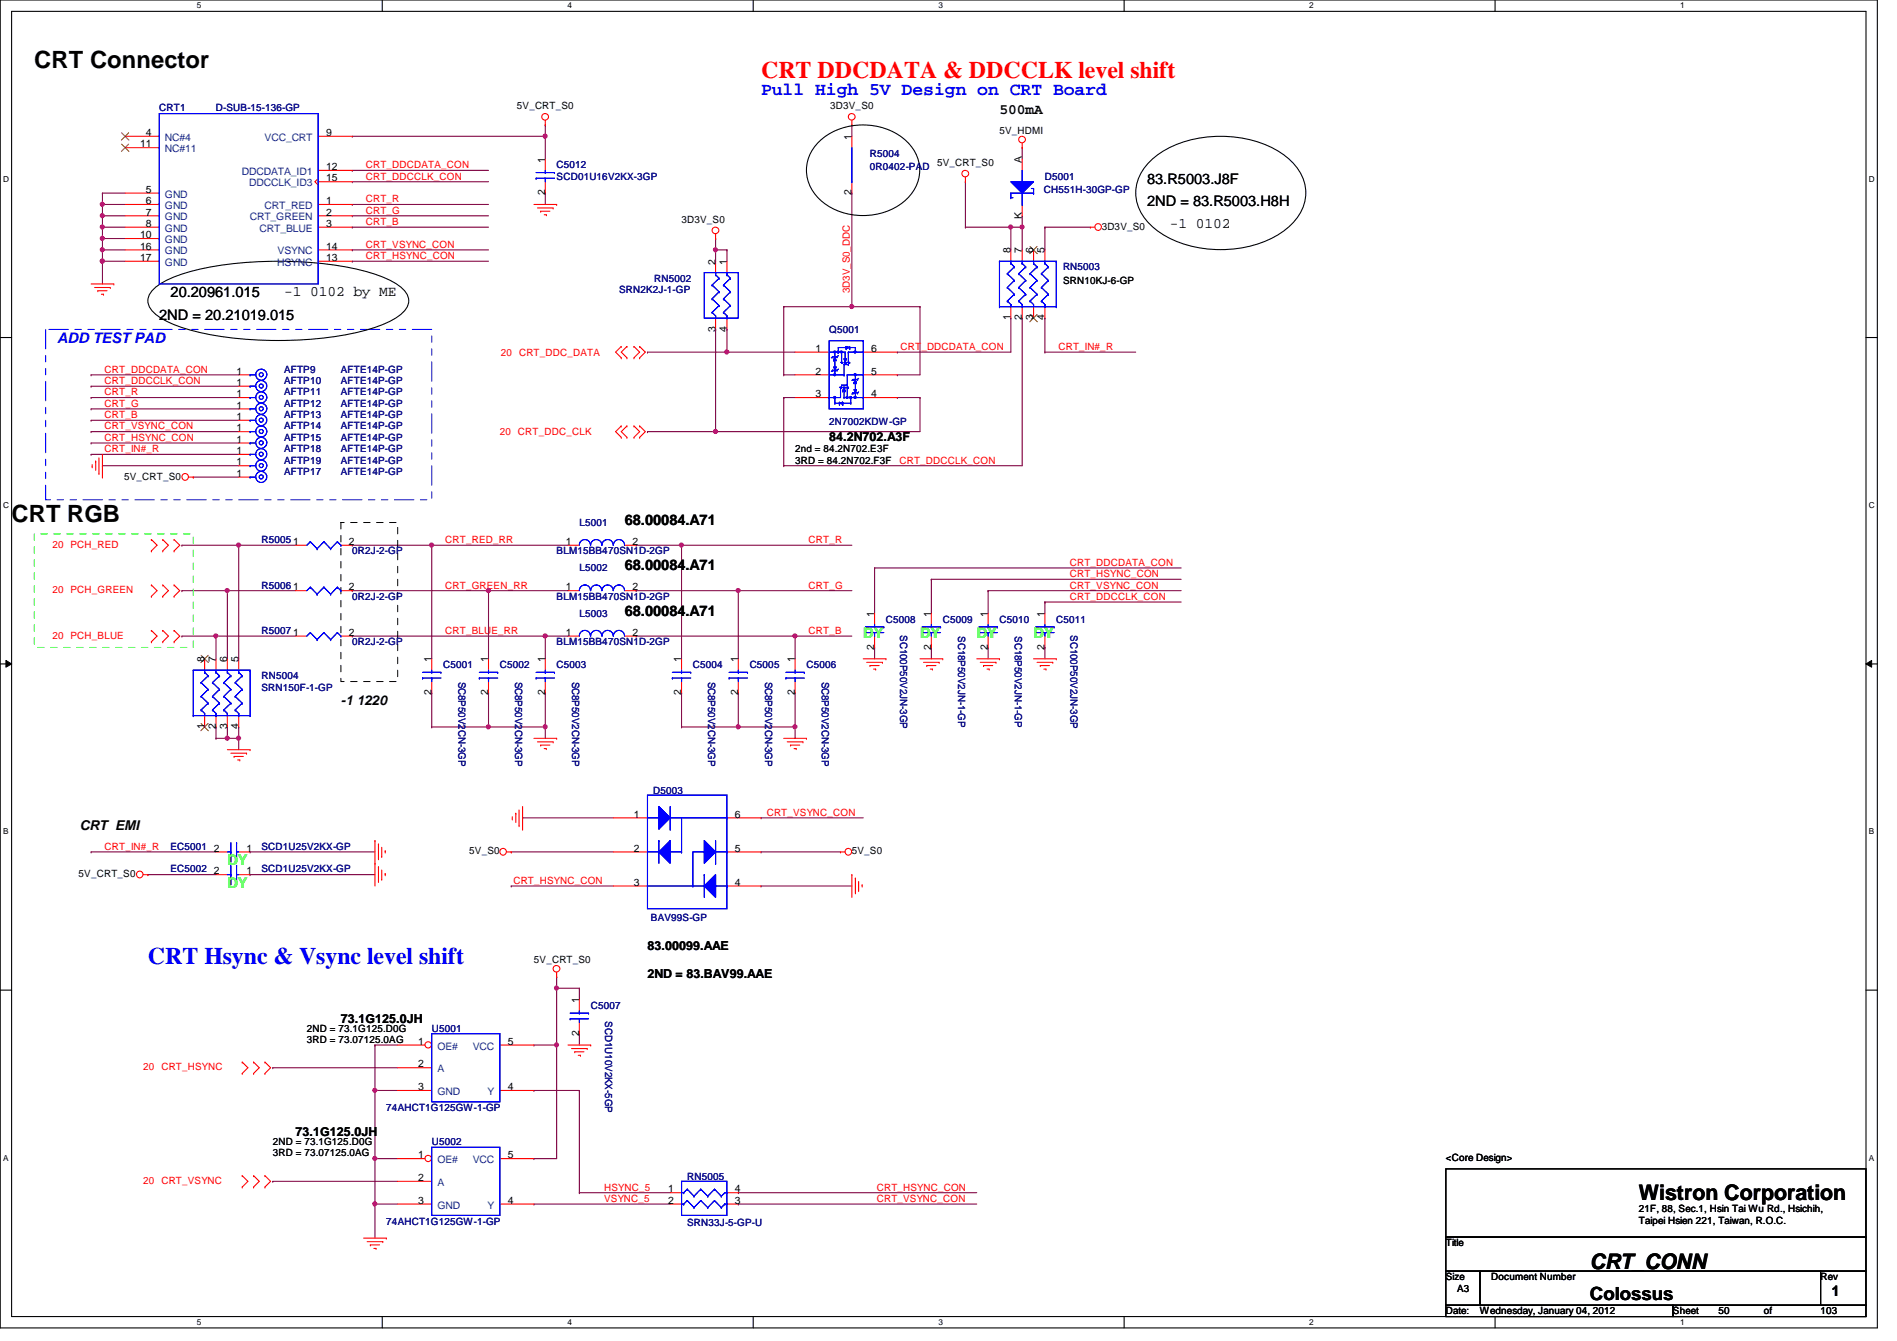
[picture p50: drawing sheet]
<svg xmlns="http://www.w3.org/2000/svg" width="297mm" height="210mm" viewBox="0 0 297 210" stroke-linecap="round" stroke-linejoin="round" font-family="sans-serif">
<defs><g id="words">
<g font-size="3.7">
<text x="5.4" y="10.6">CRT Connector</text>
<text x="1.8" y="81.7">CRT RGB</text>
</g>
<text font-size="3.7" fill="#f00" x="119.2" y="12.3">CRT DDCDATA &amp; DDCCLK level shift</text>
<text font-size="3.7" fill="#00f" x="23.2" y="151">CRT Hsync &amp; Vsync level shift</text>
<g font-size="3.3">
<text x="256.6" y="187.9">Wistron Corporation</text>
<text x="249" y="198.6">CRT_CONN</text>
</g>
<text font-size="2.8" fill="#00f" x="119.2" y="14.8">Pull High 5V Design on CRT Board</text>
<text font-size="2.8" x="249" y="203.5">Colossus</text>
<g font-size="2.3">
<text x="156.5" y="17.9">500mA</text>
<text x="179.6" y="28.7">83.R5003.J8F</text>
<text x="179.6" y="32.3">2ND = 83.R5003.H8H</text>
<text x="183.2" y="35.6">-1 0102</text>
<text x="26.7" y="46.5">20.20961.015</text>
<text x="44.5" y="46.3">-1 0102 by ME</text>
<text x="24.9" y="50.1">2ND = 20.21019.015</text>
<text x="97.8" y="82.1">68.00084.A71</text>
<text x="97.8" y="89.2">68.00084.A71</text>
<text x="97.8" y="96.4">68.00084.A71</text>
<text x="286.8" y="202.9">1</text>
</g>
<text font-size="2.3" fill="#00f" x="8.9" y="53.6">ADD TEST PAD</text>
<g font-size="2.3" fill="#0f0">
<text x="135.2" y="99.9">DY</text>
<text x="144.1" y="99.9">DY</text>
<text x="152.9" y="99.9">DY</text>
<text x="161.8" y="99.9">DY</text>
<text x="35.6" y="135.5">DY</text>
<text x="35.6" y="139">DY</text>
</g>
<g font-size="2.1">
<text x="53.4" y="110.4">-1 1220</text>
<text x="12.5" y="130">CRT EMI</text>
</g>
<g font-size="1.9">
<text x="129.8" y="69">84.2N702.A3F</text>
<text x="101.4" y="148.7">83.00099.AAE</text>
<text x="101.4" y="153.1">2ND = 83.BAV99.AAE</text>
<text x="53.4" y="160.1">73.1G125.0JH</text>
<text x="46.3" y="177.8">73.1G125.0JH</text>
</g>
<g font-size="1.6" fill="#000080">
<text x="24.9" y="17.4">CRT1</text>
<text x="33.8" y="17.4">D-SUB-15-136-GP</text>
<text x="87.2" y="26.3">C5012</text>
<text x="87.2" y="28.1">SCD01U16V2KX-3GP</text>
<text x="136.2" y="24.6">R5004</text>
<text x="136.2" y="26.7">0R0402-PAD</text>
<text x="163.6" y="28.1">D5001</text>
<text x="163.4" y="30.2">CH551H-30GP-GP</text>
<text x="96.9" y="45.9">SRN2K2J-1-GP</text>
<text x="102.4" y="44.1">RN5002</text>
<text x="166.5" y="42.3">RN5003</text>
<text x="129.8" y="52.1">Q5001</text>
<text x="44.5" y="58.3">AFTP9</text>
<text x="53.4" y="58.3">AFTE14P-GP</text>
<text x="44.5" y="60.1">AFTP10</text>
<text x="44.5" y="61.9">AFTP11</text>
<text x="44.5" y="63.7">AFTP12</text>
<text x="44.5" y="65.4">AFTP13</text>
<text x="53.4" y="60.1">AFTE14P-GP</text>
<text x="53.4" y="61.9">AFTE14P-GP</text>
<text x="53.4" y="63.7">AFTE14P-GP</text>
<text x="53.4" y="65.4">AFTE14P-GP</text>
<text x="44.5" y="67.2">AFTP14</text>
<text x="44.5" y="69">AFTP15</text>
<text x="44.5" y="70.8">AFTP18</text>
<text x="53.4" y="67.2">AFTE14P-GP</text>
<text x="53.4" y="69">AFTE14P-GP</text>
<text x="53.4" y="70.8">AFTE14P-GP</text>
<text x="129.8" y="66.5">2N7002KDW-GP</text>
<text x="44.5" y="74.3">AFTP17</text>
<text x="44.5" y="72.6">AFTP19</text>
<text x="53.4" y="74.3">AFTE14P-GP</text>
<text x="53.4" y="72.6">AFTE14P-GP</text>
<text x="90.7" y="82.3">L5001</text>
<text x="40.9" y="85">R5005</text>
<text x="55.2" y="86.8">0R2J-2-GP</text>
<text x="87.2" y="86.8">BLM15BB470SN1D-2GP</text>
<text x="90.7" y="89.5">L5002</text>
<text x="40.9" y="92.1">R5006</text>
<text x="55.2" y="93.9">0R2J-2-GP</text>
<text x="87.2" y="93.9">BLM15BB470SN1D-2GP</text>
<text x="40.9" y="99.2">R5007</text>
<text x="55.2" y="101">0R2J-2-GP</text>
<text x="87.2" y="101">BLM15BB470SN1D-2GP</text>
<text x="90.7" y="96.6">L5003</text>
<text x="138.7" y="97.5">C5008</text>
<text x="141" y="99.4" transform="rotate(90 141 99.4)">SC100P50V2JN-3GP</text>
<text x="147.6" y="97.5">C5009</text>
<text x="150" y="99.6" transform="rotate(90 150 99.6)">SC18P50V2JN-1-GP</text>
<text x="156.5" y="97.5">C5010</text>
<text x="158.9" y="99.6" transform="rotate(90 158.9 99.6)">SC18P50V2JN-1-GP</text>
<text x="165.4" y="97.5">C5011</text>
<text x="167.6" y="99.4" transform="rotate(90 167.6 99.4)">SC100P50V2JN-3GP</text>
<text x="40.9" y="106.3">RN5004</text>
<text x="69.4" y="104.6">C5001</text>
<text x="71.8" y="106.7" transform="rotate(90 71.8 106.7)">SC8P50V2CN-3GP</text>
<text x="78.3" y="104.6">C5002</text>
<text x="80.7" y="106.7" transform="rotate(90 80.7 106.7)">SC8P50V2CN-3GP</text>
<text x="87.2" y="104.6">C5003</text>
<text x="89.6" y="106.7" transform="rotate(90 89.6 106.7)">SC8P50V2CN-3GP</text>
<text x="108.5" y="104.6">C5004</text>
<text x="110.9" y="106.7" transform="rotate(90 110.9 106.7)">SC8P50V2CN-3GP</text>
<text x="117.4" y="104.6">C5005</text>
<text x="119.8" y="106.7" transform="rotate(90 119.8 106.7)">SC8P50V2CN-3GP</text>
<text x="126.3" y="104.6">C5006</text>
<text x="128.7" y="106.7" transform="rotate(90 128.7 106.7)">SC8P50V2CN-3GP</text>
<text x="40.9" y="108.1">SRN150F-1-GP</text>
<text x="102.3" y="124.3">D5003</text>
<text x="26.7" y="133">EC5001</text>
<text x="26.7" y="136.6">EC5002</text>
<text x="40.9" y="133">SCD1U25V2KX-GP</text>
<text x="40.9" y="136.6">SCD1U25V2KX-GP</text>
<text x="101.9" y="144.2">BAV99S-GP</text>
<text x="67.6" y="161.5">U5001</text>
<text x="92.5" y="157.9">C5007</text>
<text x="94.7" y="159.9" transform="rotate(90 94.7 159.9)">SCD1U10V2KX-5GP</text>
<text x="60.5" y="173.9">74AHCT1G125GW-1-GP</text>
<text x="67.6" y="179.2">U5002</text>
<text x="107.6" y="184.7">RN5005</text>
<text x="60.5" y="191.7">74AHCT1G125GW-1-GP</text>
<text x="107.6" y="191.9">SRN33J-5-GP-U</text>
</g>
<g font-size="1.6">
<text x="80.9" y="17.1">5V_CRT_S0</text>
<text x="130" y="17.1">3D3V_S0</text>
<text x="21.9" y="23.1">11</text>
<text x="22.8" y="21.3">4</text>
<text x="51.1" y="21.3">9</text>
<text x="133.3" y="21.9" transform="rotate(-90 133.3 21.9)">1</text>
<text x="156.5" y="21">5V_HDMI</text>
<text x="51.1" y="26.6">12</text>
<text x="51.1" y="28.4">15</text>
<text x="85.3" y="25.4" transform="rotate(-90 85.3 25.4)">1</text>
<text x="146.7" y="26">5V_CRT_S0</text>
<text x="160" y="25.4" transform="rotate(-90 160 25.4)">A</text>
<text x="22.8" y="30.2">5</text>
<text x="22.8" y="32">6</text>
<text x="22.8" y="33.7">7</text>
<text x="22.8" y="35.5">8</text>
<text x="51.1" y="32">1</text>
<text x="51.1" y="33.7">2</text>
<text x="51.1" y="35.5">3</text>
<text x="85.3" y="30.6" transform="rotate(-90 85.3 30.6)">2</text>
<text x="106.7" y="34.9">3D3V_S0</text>
<text x="133.3" y="30.6" transform="rotate(-90 133.3 30.6)">2</text>
<text x="160" y="34.3" transform="rotate(-90 160 34.3)">K</text>
<text x="172.5" y="35.9">3D3V_S0</text>
<text x="21.9" y="37.3">10</text>
<text x="21.9" y="39.1">16</text>
<text x="21.9" y="40.9">17</text>
<text x="51.1" y="39.1">14</text>
<text x="51.1" y="40.9">13</text>
<text x="112" y="41.4" transform="rotate(-90 112 41.4)">2</text>
<text x="113.8" y="41.4" transform="rotate(-90 113.8 41.4)">1</text>
<text x="158.2" y="39.7" transform="rotate(-90 158.2 39.7)">8</text>
<text x="160" y="39.7" transform="rotate(-90 160 39.7)">7</text>
<text x="161.8" y="39.7" transform="rotate(-90 161.8 39.7)">6</text>
<text x="163.6" y="39.7" transform="rotate(-90 163.6 39.7)">5</text>
<text x="166.5" y="44.4">SRN10KJ-6-GP</text>
<text x="112" y="51.9" transform="rotate(-90 112 51.9)">3</text>
<text x="113.8" y="51.9" transform="rotate(-90 113.8 51.9)">4</text>
<text x="158.2" y="50.1" transform="rotate(-90 158.2 50.1)">1</text>
<text x="160" y="50.1" transform="rotate(-90 160 50.1)">2</text>
<text x="161.8" y="50.1" transform="rotate(-90 161.8 50.1)">3</text>
<text x="163.6" y="50.1" transform="rotate(-90 163.6 50.1)">4</text>
<text x="37" y="58.6">1</text>
<text x="127.7" y="55.1">1</text>
<text x="127.7" y="58.6">2</text>
<text x="136.4" y="58.6">5</text>
<text x="136.4" y="55.1">6</text>
<text x="37" y="60.4">1</text>
<text x="37" y="62.2">1</text>
<text x="37" y="64">1</text>
<text x="37" y="65.7">1</text>
<text x="127.7" y="62.2">3</text>
<text x="136.4" y="62.2">4</text>
<text x="37" y="67.5">1</text>
<text x="37" y="69.3">1</text>
<text x="37" y="71.1">1</text>
<text x="124.5" y="70.8">2nd = 84.2N702.E3F</text>
<text x="19.4" y="75.1">5V_CRT_S0</text>
<text x="37" y="74.6">1</text>
<text x="37" y="72.9">1</text>
<text x="124.5" y="72.6">3RD = 84.2N702.F3F</text>
<text x="45.9" y="85.3">1</text>
<text x="54.6" y="85.3">2</text>
<text x="88.6" y="85.3">1</text>
<text x="99.1" y="85.3">2</text>
<text x="45.9" y="92.4">1</text>
<text x="54.6" y="92.4">2</text>
<text x="88.6" y="92.4">1</text>
<text x="99.1" y="92.4">2</text>
<text x="45.9" y="99.5">1</text>
<text x="54.6" y="99.5">2</text>
<text x="88.6" y="99.5">1</text>
<text x="99.1" y="99.5">2</text>
<text x="136.9" y="101.7" transform="rotate(-90 136.9 101.7)">2</text>
<text x="136.9" y="96.6" transform="rotate(-90 136.9 96.6)">1</text>
<text x="145.8" y="101.7" transform="rotate(-90 145.8 101.7)">2</text>
<text x="145.8" y="96.6" transform="rotate(-90 145.8 96.6)">1</text>
<text x="154.7" y="101.7" transform="rotate(-90 154.7 101.7)">2</text>
<text x="154.7" y="96.6" transform="rotate(-90 154.7 96.6)">1</text>
<text x="163.6" y="101.7" transform="rotate(-90 163.6 101.7)">2</text>
<text x="163.6" y="96.6" transform="rotate(-90 163.6 96.6)">1</text>
<text x="32" y="103.7" transform="rotate(-90 32 103.7)">8</text>
<text x="33.8" y="103.7" transform="rotate(-90 33.8 103.7)">7</text>
<text x="35.6" y="103.7" transform="rotate(-90 35.6 103.7)">6</text>
<text x="37.3" y="103.7" transform="rotate(-90 37.3 103.7)">5</text>
<text x="67.6" y="103.7" transform="rotate(-90 67.6 103.7)">1</text>
<text x="76.5" y="103.7" transform="rotate(-90 76.5 103.7)">1</text>
<text x="85.3" y="103.7" transform="rotate(-90 85.3 103.7)">1</text>
<text x="106.7" y="103.7" transform="rotate(-90 106.7 103.7)">1</text>
<text x="115.6" y="103.7" transform="rotate(-90 115.6 103.7)">1</text>
<text x="124.5" y="103.7" transform="rotate(-90 124.5 103.7)">1</text>
<text x="67.6" y="108.8" transform="rotate(-90 67.6 108.8)">2</text>
<text x="76.5" y="108.8" transform="rotate(-90 76.5 108.8)">2</text>
<text x="85.3" y="108.8" transform="rotate(-90 85.3 108.8)">2</text>
<text x="106.7" y="108.8" transform="rotate(-90 106.7 108.8)">2</text>
<text x="115.6" y="108.8" transform="rotate(-90 115.6 108.8)">2</text>
<text x="124.5" y="108.8" transform="rotate(-90 124.5 108.8)">2</text>
<text x="32" y="114.1" transform="rotate(-90 32 114.1)">1</text>
<text x="33.8" y="114.1" transform="rotate(-90 33.8 114.1)">2</text>
<text x="35.6" y="114.1" transform="rotate(-90 35.6 114.1)">3</text>
<text x="37.3" y="114.1" transform="rotate(-90 37.3 114.1)">4</text>
<text x="99.3" y="128">1</text>
<text x="115.1" y="128">6</text>
<text x="12.3" y="137.3">5V_CRT_S0</text>
<text x="33.5" y="133.3">2</text>
<text x="33.5" y="136.9">2</text>
<text x="38.6" y="133.3">1</text>
<text x="38.6" y="136.9">1</text>
<text x="73.5" y="133.7">5V_S0</text>
<text x="99.3" y="133.3">2</text>
<text x="115.1" y="133.3">5</text>
<text x="133.4" y="133.7">5V_S0</text>
<text x="99.3" y="138.6">3</text>
<text x="115.1" y="138.6">4</text>
<text x="83.6" y="150.8">5V_CRT_S0</text>
<text x="48" y="161.5">2ND = 73.1G125.D0G</text>
<text x="90.7" y="157" transform="rotate(-90 90.7 157)">1</text>
<text x="48" y="163.2">3RD = 73.07125.0AG</text>
<text x="65.5" y="163.5">1</text>
<text x="65.5" y="167.1">2</text>
<text x="79.5" y="163.5">5</text>
<text x="90.7" y="162.1" transform="rotate(-90 90.7 162.1)">2</text>
<text x="65.5" y="170.6">3</text>
<text x="79.5" y="170.6">4</text>
<text x="42.7" y="179.2">2ND = 73.1G125.D0G</text>
<text x="42.7" y="181">3RD = 73.07125.0AG</text>
<text x="65.5" y="181.3">1</text>
<text x="65.5" y="184.9">2</text>
<text x="79.5" y="181.3">5</text>
<text x="226.4" y="181.7">&lt;Core Design&gt;</text>
<text x="65.5" y="188.4">3</text>
<text x="79.5" y="188.4">4</text>
<text x="104.6" y="186.6">1</text>
<text x="104.6" y="188.4">2</text>
<text x="115.1" y="188.4">3</text>
<text x="115.1" y="186.6">4</text>
<text x="256.6" y="189.7">21F, 88, Sec.1, Hsin Tai Wu Rd., Hsichih,</text>
<text x="256.6" y="191.6">Taipei Hsien 221, Taiwan, R.O.C.</text>
<text x="226.4" y="195.1">Title</text>
<text x="226.4" y="200.4">Size</text>
<text x="228.2" y="202.2">A3</text>
<text x="233.5" y="200.4">Document Number</text>
<text x="285.1" y="200.4">Rev</text>
<text x="226.4" y="205.7">Date:</text>
<text x="231.7" y="205.7">Wednesday, January 04, 2012</text>
<text x="262" y="205.7">Sheet</text>
<text x="269.1" y="205.7">50</text>
<text x="276.2" y="205.7">of</text>
<text x="285.1" y="205.7">103</text>
</g>
<g font-size="1.6" fill="#004080">
<text x="25.8" y="22.1">NC#4</text>
<text x="25.8" y="23.8">NC#11</text>
<text x="41.4" y="22.1">VCC_CRT</text>
<text x="37.9" y="27.4">DDCDATA_ID1</text>
<text x="39" y="29.2">DDCCLK_ID3</text>
<text x="25.8" y="30.9">GND</text>
<text x="25.8" y="32.7">GND</text>
<text x="25.8" y="34.5">GND</text>
<text x="39.1" y="34.5">CRT_GREEN</text>
<text x="41.4" y="32.7">CRT_RED</text>
<text x="25.8" y="36.3">GND</text>
<text x="25.8" y="38.1">GND</text>
<text x="25.8" y="39.8">GND</text>
<text x="25.8" y="41.6">GND</text>
<text x="40.6" y="36.3">CRT_BLUE</text>
<text x="43.4" y="41.6">HSYNC</text>
<text x="43.5" y="39.8">VSYNC</text>
<text x="68.5" y="164.3">OE#</text>
<text x="68.5" y="167.9">A</text>
<text x="74" y="164.3">VCC</text>
<text x="68.5" y="171.4">GND</text>
<text x="76.3" y="171.4">Y</text>
<text x="68.5" y="182.1">OE#</text>
<text x="68.5" y="185.6">A</text>
<text x="74" y="182.1">VCC</text>
<text x="68.5" y="189.2">GND</text>
<text x="76.3" y="189.2">Y</text>
</g>
<g font-size="1.6" fill="#f00">
<text x="57.3" y="26.3">CRT_DDCDATA_CON</text>
<text x="57.3" y="28.1">CRT_DDCCLK_CON</text>
<text x="57.3" y="31.7">CRT_R</text>
<text x="57.3" y="35.2">CRT_B</text>
<text x="57.3" y="33.4">CRT_G</text>
<text x="57.3" y="38.8">CRT_VSYNC_CON</text>
<text x="57.3" y="40.6">CRT_HSYNC_CON</text>
<text x="133.1" y="45.9" transform="rotate(-90 133.1 45.9)">3D3V_S0_DDC</text>
<text x="16.4" y="58.3">CRT_DDCDATA_CON</text>
<text x="78.4" y="55.7">20 CRT_DDC_DATA</text>
<text x="141" y="54.8">CRT_DDCDATA_CON</text>
<text x="165.7" y="54.8">CRT_IN#_R</text>
<text x="16.4" y="60.1">CRT_DDCCLK_CON</text>
<text x="16.4" y="61.9">CRT_R</text>
<text x="16.4" y="65.4">CRT_B</text>
<text x="16.4" y="63.7">CRT_G</text>
<text x="16.4" y="70.8">CRT_IN#_R</text>
<text x="16.4" y="67.2">CRT_VSYNC_CON</text>
<text x="16.4" y="69">CRT_HSYNC_CON</text>
<text x="78.3" y="68.1">20 CRT_DDC_CLK</text>
<text x="140.8" y="72.6">CRT_DDCCLK_CON</text>
<text x="8.2" y="85.7">20 PCH_RED</text>
<text x="69.7" y="85">CRT_RED_RR</text>
<text x="126.6" y="85">CRT_R</text>
<text x="167.5" y="88.6">CRT_DDCDATA_CON</text>
<text x="8.2" y="92.8">20 PCH_GREEN</text>
<text x="69.7" y="92.1">CRT_GREEN_RR</text>
<text x="126.6" y="92.1">CRT_G</text>
<text x="167.5" y="93.9">CRT_DDCCLK_CON</text>
<text x="167.5" y="92.1">CRT_VSYNC_CON</text>
<text x="167.5" y="90.3">CRT_HSYNC_CON</text>
<text x="8.2" y="99.9">20 PCH_BLUE</text>
<text x="69.7" y="99.2">CRT_BLUE_RR</text>
<text x="126.6" y="99.2">CRT_B</text>
<text x="120.1" y="127.7">CRT_VSYNC_CON</text>
<text x="16.4" y="133">CRT_IN#_R</text>
<text x="80.4" y="138.3">CRT_HSYNC_CON</text>
<text x="22.4" y="167.5">20 CRT_HSYNC</text>
<text x="22.4" y="185.3">20 CRT_VSYNC</text>
<text x="94.6" y="188.1">VSYNC_5</text>
<text x="94.6" y="186.4">HSYNC_5</text>
<text x="137.3" y="188.1">CRT_VSYNC_CON</text>
<text x="137.3" y="186.4">CRT_HSYNC_CON</text>
</g>
<g font-size="1.3">
<text x="30.8" y="1.3">5</text>
<text x="88.9" y="1.3">4</text>
<text x="146.9" y="1.3">3</text>
<text x="205" y="1.3">2</text>
<text x="263.1" y="1.3">1</text>
<text x=".5" y="28.4">D</text>
<text x="292.6" y="28.4">D</text>
<text x=".5" y="79.5">C</text>
<text x="292.6" y="79.5">C</text>
<text x=".5" y="130.6">B</text>
<text x="292.6" y="130.6">B</text>
<text x=".5" y="181.7">A</text>
<text x="292.6" y="181.7">A</text>
<text x="30.8" y="207.4">5</text>
<text x="88.9" y="207.4">4</text>
<text x="146.9" y="207.4">3</text>
<text x="205" y="207.4">2</text>
<text x="263.1" y="207.4">1</text>
</g>
</g></defs>
<path d="M0 0h294v207.9h-294zM1.8 1.8h290.4v204.3h-290.4z" fill="none" stroke="#000" stroke-width=".17"/>
<g fill="#fff">
<path d="M30.8 .2h.7v1.4h-.7z"/>
<path d="M30.8 206.2h.7v1.4h-.7z"/>
</g>
<path d="M59.9 0v1.8M59.9 206.1v1.8" fill="none" stroke="#000" stroke-width=".17"/>
<g fill="#fff">
<path d="M88.9 .2h.6v1.4h-.6z"/>
<path d="M88.9 206.2h.6v1.4h-.6z"/>
</g>
<path d="M117.9 0v1.8M117.9 206.1v1.8" fill="none" stroke="#000" stroke-width=".17"/>
<g fill="#fff">
<path d="M146.9 .2h.7v1.4h-.7z"/>
<path d="M146.9 206.2h.7v1.4h-.7z"/>
</g>
<path d="M176 0v1.8M176 206.1v1.8" fill="none" stroke="#000" stroke-width=".17"/>
<g fill="#fff">
<path d="M205 .2h.7v1.4h-.7z"/>
<path d="M205 206.2h.7v1.4h-.7z"/>
</g>
<path d="M234.1 0v1.8M234.1 206.1v1.8" fill="none" stroke="#000" stroke-width=".17"/>
<g fill="#fff">
<path d="M263.1 .2h.7v1.4h-.7z"/>
<path d="M263.1 206.2h.7v1.4h-.7z"/>
<path d="M.5 27.3h.9v1.4h-.9z"/>
<path d="M292.6 27.3h.9v1.4h-.9z"/>
<path d="M.5 78.4h.9v1.4h-.9z"/>
<path d="M292.6 78.4h.9v1.4h-.9z"/>
</g>
<path d="M0 52.8h1.8M292.2 52.8h1.8" fill="none" stroke="#000" stroke-width=".17"/>
<g fill="#fff">
<path d="M.5 129.5h.8v1.4h-.8z"/>
<path d="M292.6 129.5h.9v1.4h-.9z"/>
</g>
<path d="M0 103.9h1.8M292.2 103.9h1.8" fill="none" stroke="#000" stroke-width=".17"/>
<path d="M.9 103.4l.9 .5-.9 .5zM292.2 103.9l.9-.5v1z" fill="#000"/>
<path d="M.9 103.4l.9 .5-.9 .5zM292.2 103.9l.9-.5v1z" fill="none" stroke="#000" stroke-width=".16"/>
<g fill="#fff">
<path d="M.5 180.5h.8v1.4h-.8z"/>
<path d="M292.6 180.5h.9v1.4h-.9z"/>
</g>
<path d="M0 155h1.8M292.2 155h1.8" fill="none" stroke="#000" stroke-width=".17"/>
<g fill="none" stroke="#800040" stroke-width=".17">
<path d="M16 30.2h.1M16 32h.1M16 33.8h.1M16 37.3h.1M16 30.2h3.6M16 30.2v3.6M16 35.6v1.7M158.3 35.6h.1M158.3 35.6h1.8M28.5 85.3h.1M28.5 85.3h8.9M33.8 99.6h.1"/>
<path d="M33.8 99.6h12.5M55.2 99.6h.1M55.2 99.6h30.2M23.2 136.9h.1M23.2 136.9h10.6M39.2 136.9h.1M39.2 136.9h19.5M80 133.3h.1M80 133.3h16.1M81.8 128h.1M81.8 128h14.3"/>
</g>
<circle cx="16" cy="37.3" r=".32" fill="#f0f"/>
<circle cx="16" cy="37.3" r=".32" fill="none" stroke="#f0f" stroke-width=".17"/>
<path d="M158.3 35.6h.1M158.3 35.6v3.5" fill="none" stroke="#800040" stroke-width=".17"/>
<circle cx="158.3" cy="35.5" r=".32" fill="#f0f"/>
<circle cx="158.3" cy="35.5" r=".32" fill="none" stroke="#f0f" stroke-width=".17"/>
<g fill="none" stroke="#800040" stroke-width=".17">
<path d="M133.4 19.6h.1M133.4 19.6v1.7M16 33.8h.1M16 33.8h3.6M160.1 33.8h.1M160.1 33.8v1.8M101.4 55.1h.1M101.4 55.1h12.4M101.4 67.6h.1M101.4 67.6h10.7M37.4 85.3h.1M37.4 85.3h8.9"/>
<path d="M55.2 85.3h.1M55.2 85.3h12.4M106.7 113.8h.1M106.7 113.8h8.9M14.3 133.3h.1M14.3 133.3h19.5M39.2 133.3h.1M39.2 133.3h19.5"/>
</g>
<circle cx="16" cy="33.8" r=".32" fill="#f0f"/>
<circle cx="16" cy="33.8" r=".32" fill="none" stroke="#f0f" stroke-width=".17"/>
<path d="M16 39.1v1.8M55.2 39.1h.1M55.2 39.1h21.3M16 40.9h.1M16 40.9h3.6M55.2 40.9h.1M55.2 40.9h21.3" fill="none" stroke="#800040" stroke-width=".17"/>
<circle cx="16" cy="40.9" r=".32" fill="#f0f"/>
<circle cx="16" cy="40.9" r=".32" fill="none" stroke="#f0f" stroke-width=".17"/>
<path d="M16 40.9h.1M16 40.9v3.5" fill="none" stroke="#800040" stroke-width=".17"/>
<circle cx="16" cy="40.9" r=".32" fill="#f0f"/>
<circle cx="16" cy="40.9" r=".32" fill="none" stroke="#f0f" stroke-width=".17"/>
<path d="M16 35.6h.1M16 35.6h3.6M16 33.8v1.8M55.2 26.7h.1M55.2 26.7h21.3" fill="none" stroke="#800040" stroke-width=".17"/>
<circle cx="16" cy="35.5" r=".32" fill="#f0f"/>
<circle cx="16" cy="35.5" r=".32" fill="none" stroke="#f0f" stroke-width=".17"/>
<path d="M16 32h.1M16 32h3.6" fill="none" stroke="#800040" stroke-width=".17"/>
<circle cx="16" cy="32" r=".32" fill="#f0f"/>
<circle cx="16" cy="32" r=".32" fill="none" stroke="#f0f" stroke-width=".17"/>
<path d="M55.2 28.4h.1M55.2 21.3h.1M55.2 28.4h21.3M55.2 21.3h30.2M85.4 21.3h.1M85.4 30.2h.1M85.4 21.3v3.6M85.4 30.2v1.8" fill="none" stroke="#800040" stroke-width=".17"/>
<circle cx="85.4" cy="21.3" r=".32" fill="#f0f"/>
<circle cx="85.4" cy="21.3" r=".32" fill="none" stroke="#f0f" stroke-width=".17"/>
<g fill="none" stroke="#800040" stroke-width=".17">
<path d="M85.4 19.6h.1M85.4 19.6v1.7M16 37.3h.1M16 39.1h.1M16 37.3h3.6M16 39.1h3.6M16 37.3v1.8M55.2 32h.1M55.2 35.6h.1M55.2 33.8h.1M55.2 32h21.3M55.2 35.6h21.3"/>
<path d="M55.2 33.8h21.3"/>
</g>
<circle cx="16" cy="39.1" r=".32" fill="#f0f"/>
<circle cx="16" cy="39.1" r=".32" fill="none" stroke="#f0f" stroke-width=".17"/>
<path d="M163.6 55.1h.1M163.6 55.1h14.2M76.5 113.8h.1M76.5 113.8h8.9" fill="none" stroke="#800040" stroke-width=".17"/>
<circle cx="85.4" cy="113.8" r=".32" fill="#f0f"/>
<circle cx="85.4" cy="113.8" r=".32" fill="none" stroke="#f0f" stroke-width=".17"/>
<circle cx="76.5" cy="113.8" r=".32" fill="#f0f"/>
<circle cx="76.5" cy="113.8" r=".32" fill="none" stroke="#f0f" stroke-width=".17"/>
<path d="M133.4 30.2h.1M133.4 30.2v17.8M112.1 67.6h.1M112.1 67.6h32M76.5 108.5h.1M76.5 108.5v5.3" fill="none" stroke="#800040" stroke-width=".17"/>
<circle cx="112" cy="67.5" r=".32" fill="#f0f"/>
<circle cx="112" cy="67.5" r=".32" fill="none" stroke="#f0f" stroke-width=".17"/>
<path d="M163.6 35.6h.1M163.6 35.6h7.1M158.3 49.8h.1M158.3 49.8v5.3M160.1 49.8h.1M160.1 49.8v23.1M37.4 85.3h.1M37.4 85.3v17.8" fill="none" stroke="#800040" stroke-width=".17"/>
<circle cx="37.4" cy="85.3" r=".32" fill="#f0f"/>
<circle cx="37.4" cy="85.3" r=".32" fill="none" stroke="#f0f" stroke-width=".17"/>
<path d="M35.6 92.5h.1M35.6 92.5v10.6" fill="none" stroke="#800040" stroke-width=".17"/>
<circle cx="35.6" cy="92.4" r=".32" fill="#f0f"/>
<circle cx="35.6" cy="92.4" r=".32" fill="none" stroke="#f0f" stroke-width=".17"/>
<path d="M113.8 51.6h.1M113.8 51.6v3.5M163.6 49.8h.1M163.6 49.8v5.3M33.8 113.8h.1M33.8 113.8v1.8M37.4 115.6h.1M37.4 115.6v1.7M85.4 113.8h.1M85.4 113.8v1.8M115.6 113.8h.1M115.6 113.8h8.9" fill="none" stroke="#800040" stroke-width=".17"/>
<circle cx="37.4" cy="115.5" r=".32" fill="#f0f"/>
<circle cx="37.4" cy="115.5" r=".32" fill="none" stroke="#f0f" stroke-width=".17"/>
<path d="M67.6 85.3h.1M67.6 85.3h21.3M85.4 99.6h.1M85.4 99.6v3.5M37.4 113.8h.1M37.4 113.8v1.8" fill="none" stroke="#800040" stroke-width=".17"/>
<circle cx="67.6" cy="85.3" r=".32" fill="#f0f"/>
<circle cx="67.6" cy="85.3" r=".32" fill="none" stroke="#f0f" stroke-width=".17"/>
<path d="M67.6 85.3h.1M67.6 85.3v17.8M85.4 99.6h.1M85.4 99.6h3.5" fill="none" stroke="#800040" stroke-width=".17"/>
<circle cx="85.4" cy="99.5" r=".32" fill="#f0f"/>
<circle cx="85.4" cy="99.5" r=".32" fill="none" stroke="#f0f" stroke-width=".17"/>
<path d="M124.5 113.8h.1M124.5 113.8v1.8" fill="none" stroke="#800040" stroke-width=".17"/>
<circle cx="124.5" cy="113.8" r=".32" fill="#f0f"/>
<circle cx="124.5" cy="113.8" r=".32" fill="none" stroke="#f0f" stroke-width=".17"/>
<path d="M115.6 108.5h.1M115.6 108.5v5.3" fill="none" stroke="#800040" stroke-width=".17"/>
<circle cx="115.6" cy="113.8" r=".32" fill="#f0f"/>
<circle cx="115.6" cy="113.8" r=".32" fill="none" stroke="#f0f" stroke-width=".17"/>
<path d="M106.7 85.3h.1M106.7 85.3h26.7" fill="none" stroke="#800040" stroke-width=".17"/>
<circle cx="106.7" cy="85.3" r=".32" fill="#f0f"/>
<circle cx="106.7" cy="85.3" r=".32" fill="none" stroke="#f0f" stroke-width=".17"/>
<path d="M99.6 92.5h.1M99.6 92.5h33.8M115.6 92.5h.1M124.5 99.6h.1M124.5 99.6v3.5M124.5 108.5h.1M124.5 108.5v5.3" fill="none" stroke="#800040" stroke-width=".17"/>
<circle cx="115.6" cy="92.4" r=".32" fill="#f0f"/>
<circle cx="115.6" cy="92.4" r=".32" fill="none" stroke="#f0f" stroke-width=".17"/>
<path d="M76.5 92.5h.1M76.5 92.5h12.4M106.7 85.3h.1M106.7 85.3v17.8" fill="none" stroke="#800040" stroke-width=".17"/>
<circle cx="76.5" cy="92.4" r=".32" fill="#f0f"/>
<circle cx="76.5" cy="92.4" r=".32" fill="none" stroke="#f0f" stroke-width=".17"/>
<path d="M76.5 92.5h.1M76.5 92.5v10.6M99.6 85.3h.1M99.6 99.6h.1M99.6 85.3h7.1M99.6 99.6h24.9M115.6 92.5h.1M115.6 92.5v10.6M67.6 108.5h.1M67.6 108.5v5.3M106.7 108.5h.1M106.7 108.5v5.3" fill="none" stroke="#800040" stroke-width=".17"/>
<circle cx="124.5" cy="99.5" r=".32" fill="#f0f"/>
<circle cx="124.5" cy="99.5" r=".32" fill="none" stroke="#f0f" stroke-width=".17"/>
<path d="M35.6 113.8h.1M35.6 113.8v1.8" fill="none" stroke="#800040" stroke-width=".17"/>
<circle cx="35.6" cy="115.5" r=".32" fill="#f0f"/>
<circle cx="35.6" cy="115.5" r=".32" fill="none" stroke="#f0f" stroke-width=".17"/>
<path d="M112.1 37.3h.1M112.1 37.3v1.8M113.8 39.1h.1M113.8 39.1v1.8M133.4 48h.1M133.4 48h10.7M124.5 99.6h.1M124.5 99.6h8.9" fill="none" stroke="#800040" stroke-width=".17"/>
<circle cx="133.4" cy="48" r=".32" fill="#f0f"/>
<circle cx="133.4" cy="48" r=".32" fill="none" stroke="#f0f" stroke-width=".17"/>
<path d="M112.1 39.1h.1M112.1 39.1h1.7M112.1 39.1v1.8M122.7 48h.1M122.7 58.7h.1M122.7 48v10.7M122.7 58.7h1.8M122.7 62.2h.1M122.7 62.2h1.8M140.5 62.2h.1M140.5 62.2h3.6" fill="none" stroke="#800040" stroke-width=".17"/>
<circle cx="112" cy="39.1" r=".32" fill="#f0f"/>
<circle cx="112" cy="39.1" r=".32" fill="none" stroke="#f0f" stroke-width=".17"/>
<g fill="none" stroke="#800040" stroke-width=".17">
<path d="M140.5 58.7h.1M140.5 55.1h.1M140.5 55.1h17.8M144.1 48h.1M144.1 48v10.7h-3.6M122.7 72.9h.1M122.7 62.2h.1M122.7 72.9h37.4M122.7 62.2v10.7M144.1 62.2h.1M144.1 62.2v5.4M28.5 99.6h.1"/>
<path d="M28.5 99.6h5.3M35.6 115.6h.1M35.6 115.6h1.8"/>
</g>
<circle cx="33.8" cy="99.5" r=".32" fill="#f0f"/>
<circle cx="33.8" cy="99.5" r=".32" fill="none" stroke="#f0f" stroke-width=".17"/>
<g fill="none" stroke="#800040" stroke-width=".17">
<path d="M163.6 35.6h.1M163.6 35.6v3.5M113.8 55.1h.1M113.8 55.1h10.7M33.8 99.6h.1M33.8 99.6v3.5M136.9 88.9h.1M136.9 88.9h48.1M136.9 88.9v7.1M145.8 90.7h.1M145.8 90.7v5.3M145.8 90.7h39.2"/>
<path d="M154.7 92.5h.1M154.7 92.5h30.3M154.7 92.5v3.5M163.6 94.2h.1M163.6 94.2v1.8M163.6 94.2h21.4M136.9 101.3h.1M136.9 101.3v1.8M145.8 101.3h.1M145.8 101.3v1.8M154.7 101.3h.1M154.7 101.3v1.8"/>
<path d="M163.6 101.3h.1M163.6 101.3v1.8"/>
</g>
<circle cx="113.8" cy="55.1" r=".32" fill="#f0f"/>
<circle cx="113.8" cy="55.1" r=".32" fill="none" stroke="#f0f" stroke-width=".17"/>
<g fill="none" stroke="#800040" stroke-width=".17">
<path d="M151.2 35.6h.1M151.2 35.6h7.1M160.1 35.6h.1M160.1 35.6v3.5M14.3 58.7h.1M14.3 58.7h23.1M112.1 51.6h.1M112.1 51.6v16M14.3 71.1h.1M14.3 67.6h.1M14.3 69.3h.1M14.3 60.5h.1"/>
<path d="M14.3 62.2h.1M14.3 65.8h.1M14.3 64h.1M14.3 71.1h23.1M14.3 67.6h23.1M14.3 69.3h23.1M14.3 60.5h23.1M14.3 62.2h23.1M14.3 65.8h23.1M14.3 64h23.1M16 72.9h.1M16 72.9h21.4"/>
<path d="M30.3 74.7h.1M30.3 74.7h7.1M28.5 92.5h.1M28.5 92.5h7.1M33.8 115.6h.1M33.8 115.6h1.8M67.6 113.8h.1M67.6 113.8h8.9M85.4 108.5h.1M85.4 108.5v5.3"/>
</g>
<circle cx="160" cy="35.5" r=".32" fill="#f0f"/>
<circle cx="160" cy="35.5" r=".32" fill="none" stroke="#f0f" stroke-width=".17"/>
<g fill="none" stroke="#800040" stroke-width=".17">
<path d="M151.2 28.4h.1M151.2 28.4v7.2M35.6 92.5h.1M35.6 92.5h10.7M55.2 92.5h.1M55.2 92.5h21.3M80 138.7h.1M80 138.7h16.1M119.2 138.7h.1M119.2 133.3h.1M119.2 128h.1M119.2 138.7h14.2"/>
<path d="M119.2 133.3h12.4M119.2 128h16M87.2 152.9h.1M87.2 152.9v1.8M58.7 163.6h.1M58.7 163.6h3.6M87.2 163.6h.1M87.2 163.6v17.8h-3.6M90.7 170.7h.1M90.7 170.7v16M83.6 181.4h.1"/>
</g>
<circle cx="87.1" cy="163.5" r=".32" fill="#f0f"/>
<circle cx="87.1" cy="163.5" r=".32" fill="none" stroke="#f0f" stroke-width=".17"/>
<path d="M90.7 154.7h.1M90.7 154.7v1.8M58.7 163.6h.1M58.7 170.7h.1M58.7 163.6v17.8M58.7 170.7h3.6M83.6 163.6h.1M83.6 170.7h.1M83.6 163.6h3.6M83.6 170.7h7.1" fill="none" stroke="#800040" stroke-width=".17"/>
<circle cx="58.7" cy="170.7" r=".32" fill="#f0f"/>
<circle cx="58.7" cy="170.7" r=".32" fill="none" stroke="#f0f" stroke-width=".17"/>
<path d="M58.7 181.4h.1M58.7 181.4v7.1" fill="none" stroke="#800040" stroke-width=".17"/>
<circle cx="58.7" cy="181.3" r=".32" fill="#f0f"/>
<circle cx="58.7" cy="181.3" r=".32" fill="none" stroke="#f0f" stroke-width=".17"/>
<path d="M90.7 161.8h.1M90.7 161.8v1.8M58.7 181.4h.1M58.7 188.5h.1M58.7 181.4h3.6M58.7 188.5v5.3" fill="none" stroke="#800040" stroke-width=".17"/>
<circle cx="58.7" cy="188.4" r=".32" fill="#f0f"/>
<circle cx="58.7" cy="188.4" r=".32" fill="none" stroke="#f0f" stroke-width=".17"/>
<path d="M87.2 154.7h.1M87.2 154.7v8.9M58.7 188.5h.1M58.7 188.5h3.6" fill="none" stroke="#800040" stroke-width=".17"/>
<circle cx="87.1" cy="154.7" r=".32" fill="#f0f"/>
<circle cx="87.1" cy="154.7" r=".32" fill="none" stroke="#f0f" stroke-width=".17"/>
<g fill="none" stroke="#800040" stroke-width=".17">
<path d="M160.1 23.1h.1M160.1 23.1v1.8M122.7 48h.1M122.7 48h10.7M87.2 154.7h.1M87.2 154.7h3.5M42.7 167.1h.1M42.7 167.1h19.6M42.7 184.9h.1M42.7 184.9h19.6M83.6 188.5h.1M83.6 188.5h21.3"/>
<path d="M90.7 186.7h.1M90.7 186.7h14.2M115.6 188.5h.1M115.6 186.7h.1M115.6 188.5h37.3M115.6 186.7h37.3"/>
</g>
<g fill="none" stroke="#f00" stroke-width=".17">
<path d="M85.4 19.6h.1M85.4 18.8v.8M133.4 19.6h.1M133.4 18.8v.8M83.6 32h3.6M84.2 32.6h2.4M84.7 33.1h.1M84.7 33.1h1.4M85.2 33.6h.4M85.6 33.6h.1M86.6 32.6h.1M87.2 32h.1"/>
<path d="M112.1 37.3h.1M112.1 36.6v.7M151.2 28.4h.1M151.2 27.7v.7M160.1 23.1h.1M160.1 22.4v.7M170.7 35.6h.1M170.7 35.6h.7M14.3 44.4h3.5M14.8 45h2.5M15.3 45.5h.1M15.3 45.5h1.5"/>
<path d="M15.9 46.1h.3M16.2 46.1h.1M17.3 45h.1M17.8 44.4h.1M97.3 56h.1M97.3 54.2h.1M97.3 54.2l-.9 .9 .9 .9M98.2 56h.1M98.2 54.2h.1M98.2 54.2l-.9 .9 .9 .9M99.3 54.2h.1M99.3 56h.1"/>
<path d="M99.3 54.2l.9 .9-.9 .9M100.2 56h.1M100.2 54.2h.1M100.2 54.2l.8 .9-.8 .9M14.4 73.1h.1M14.4 72.7v.4M15 72.2h.1M15 72.2v1.4M15.5 74.1h.1M15.5 71.7v2.4M16 74.7h.1M16 71.1v3.6"/>
<path d="M29.5 74.7h.8M30.3 74.7h.1M37.4 60.5h1.8M97.3 68.5h.1M97.3 66.7h.1M97.3 66.7l-.9 .9 .9 .9M98.2 68.5h.1M98.2 66.7h.1M98.2 66.7l-.9 .9 .9 .9M99.3 66.7h.1M99.3 68.5h.1M99.3 66.7l.9 .9-.9 .9"/>
<path d="M100.2 68.5h.1M100.2 66.7h.1M100.2 66.7l.8 .9-.8 .9M23.7 86.2h.1M23.7 84.5h.1M23.7 93.3h.1M23.7 91.6h.1M23.7 98.7h.1M23.7 84.5l.9 .8-.9 .9M23.7 91.6l.9 .9-.9 .8M23.7 98.7l.9 .9-.9 .9M25.5 84.5h.1"/>
<path d="M25.5 86.2h.1M25.5 91.6h.1M25.5 93.3h.1M25.5 98.7h.1M25.5 84.5l.9 .8-.9 .9M25.5 91.6l.9 .9-.9 .8M25.5 98.7l.9 .9-.9 .9M27.3 86.2h.1M27.3 84.5h.1M27.3 93.3h.1M27.3 91.6h.1M27.3 98.7h.1"/>
<path d="M27.3 84.5l.8 .8-.8 .9M27.3 91.6l.8 .9-.8 .8M27.3 98.7l.8 .9-.8 .9M154.7 96v1.8M154.7 99.6v1.7M23.7 100.5h.1M25.5 100.5h.1M27.3 100.5h.1M35.6 117.3h3.6M36.1 117.9h2.5M36.7 118.4h.1M36.7 118.4h1.4"/>
<path d="M37.2 119h.3M37.5 119h.1M38.6 117.9h.1M39.2 117.3h.1M83.6 115.6h3.6M84.2 116.1h2.4M84.7 116.6h.1M84.7 116.6h1.4M85.2 117.2h.4M85.6 117.2h.1M86.6 116.1h.1M87.2 115.6h.1"/>
<path d="M122.7 115.6h3.6M123.3 116.1h2.4M123.8 116.6h.1M123.8 116.6h1.4M124.3 117.2h.4M124.7 117.2h.1M125.7 116.1h.1M126.3 115.6h.1M135.2 103.1h3.5M135.7 103.7h2.5M136.2 104.2h.1M136.2 104.2h1.5"/>
<path d="M136.8 104.7h.3M137.1 104.7h.1M138.2 103.7h.1M138.7 103.1h.1M144.1 103.1h3.5M144.6 103.7h2.5M145.1 104.2h.1M145.1 104.2h1.5M145.7 104.7h.3M146 104.7h.1M147.1 103.7h.1M147.6 103.1h.1"/>
<path d="M152.9 103.1h3.6M153.5 103.7h2.5M154 104.2h.1M154 104.2h1.4M154.6 104.7h.3M154.9 104.7h.1M156 103.7h.1M156.5 103.1h.1M161.8 103.1h3.6M162.4 103.7h2.4M162.9 104.2h.1M162.9 104.2h1.4"/>
<path d="M163.4 104.7h.4M163.8 104.7h.1M164.8 103.7h.1M165.4 103.1h.1M22.4 136.9h.8M23.2 136.9h.1M33.8 133.3h1.8M33.8 136.9h1.8M37.4 133.3h1.8M37.4 136.9h1.8M58.7 135.1h.1M58.7 131.6h.1"/>
<path d="M58.7 131.6v7.1M59.3 135.7h.1M59.3 132.1h.1M59.3 132.1v2.5M59.3 135.7v2.4M59.8 137.6h.1M59.8 134.1h.1M59.8 132.6v1.5M59.8 136.2v1.4M60.3 136.7h.1M60.3 133.2h.1M60.3 133.2v.3"/>
<path d="M60.3 136.7v.4M79.3 133.3h.7M80 133.3h.1M80.2 128.2h.1M80.2 127.8v.4M80.8 127.3h.1M80.8 127.3v1.4M81.3 129.2h.1M81.3 126.8v2.4M81.8 129.8h.1M81.8 126.2v3.6M131.6 133.3h.1"/>
<path d="M131.6 133.3h.7M133.4 136.9h.1M133.4 136.9v3.6M133.9 137.5h.1M133.9 137.5v2.4M134.4 139.4h.1M134.4 138v1.4M135 138.5h.1M135 138.5v.4M87.2 152.9h.1M87.2 152.2v.7M37.9 168h.1"/>
<path d="M37.9 166.2h.1M37.9 166.2l.9 .9-.9 .9M39.7 166.2h.1M39.7 168h.1M39.7 166.2l.9 .9-.9 .9M41.5 168h.1M41.5 166.2h.1M41.5 166.2l.9 .9-.9 .9M88.9 163.6h3.6M89.5 164.1h2.4M90 164.6h.1M90 164.6h1.4"/>
<path d="M90.5 165.2h.4M90.9 165.2h.1M91.9 164.1h.1M92.5 163.6h.1M37.9 185.8h.1M37.9 184h.1M37.9 184l.9 .9-.9 .9M39.7 184h.1M39.7 185.8h.1M39.7 184l.9 .9-.9 .9M41.5 185.8h.1M41.5 184h.1"/>
<path d="M41.5 184l.9 .9-.9 .9M56.9 193.8h3.6M57.5 194.4h2.4M58 194.9h.1M58 194.9h1.4M58.5 195.4h.4M58.9 195.4h.1M59.9 194.4h.1M60.5 193.8h.1"/>
<circle cx="85.4" cy="18.3" r=".52"/>
<circle cx="133.4" cy="18.3" r=".52"/>
<circle cx="112" cy="36.1" r=".52"/>
<circle cx="151.2" cy="27.2" r=".52"/>
<circle cx="160" cy="21.8" r=".52"/>
<circle cx="171.9" cy="35.5" r=".52"/>
<circle cx="29" cy="74.6" r=".52"/>
<circle cx="21.9" cy="136.9" r=".52"/>
<circle cx="78.8" cy="133.3" r=".52"/>
<circle cx="132.8" cy="133.3" r=".52"/>
<circle cx="87.1" cy="151.6" r=".52"/>
</g>
<path d="M128.1 22.3a10.3 10.3 0 0 1 14.1 0 6.1 6.1 0 0 1-.8 9.4 10.4 10.4 0 0 1-13.3-.7 6 6 0 0 1 0-8.7zM179.9 25.4a15.5 15.5 0 0 1 11.2-4.1 16 16 0 0 1 11.3 4.1 6.5 6.5 0 0 1 0 9.5 15.5 15.5 0 0 1-11.3 4.2 15.9 15.9 0 0 1-11.2-4.2 6.5 6.5 0 0 1 0-9.5zM24.2 45.1a16.9 16.9 0 0 1 7.3-3 60.7 60.7 0 0 1 25.8 .4 15.3 15.3 0 0 1 5.7 2.6 2.37 2.37 0 0 1 0 3.9 16.9 16.9 0 0 1-7.4 3.1 60 60 0 0 1-25.7-.4 15.3 15.3 0 0 1-5.7-2.7 2.37 2.37 0 0 1 0-3.9zM226.4 183h65.8v10.6h-65.8zM226.4 193.6h65.8v5.4h-65.8zM226.4 199h5.3v5.3h-5.3zM231.7 199h53.4v5.3h-53.4zM285.1 199h7.1v5.3h-7.1zM226.4 204.3h35.6v1.8h-35.6zM262 204.3h30.2v1.8h-30.2z" fill="none" stroke="#000" stroke-width=".17"/>
<path d="M5.4 83.6h24.9v17.7h-24.9z" fill="none" stroke="#0f0" stroke-width=".16" stroke-dasharray="1 1 1 1 1 1 1 1"/>
<path d="M53.4 81.8h8.9v24.9h-8.9z" fill="none" stroke="#000" stroke-width=".16" stroke-dasharray="1 1 1 1 1 1 1 1"/>
<path d="M7.2 51.6h60.4v26.6h-60.4z" fill="none" stroke="#00f" stroke-width=".16" stroke-dasharray="3 1 1 1 1 1"/>
<g fill="none" stroke="#00f" stroke-width=".17">
<path d="M39.2 60.5h.1M39.2 60.5h.8M153.3 99h.1M153.3 98.1h2.9M153.3 99h2.9M154.7 98.1h.1M154.7 99h.1M154.7 97.8v.3M154.7 99v.6M156.2 98.1h.1M35.6 133.3h.5M35.6 136.9h.5"/>
<path d="M36.1 133.3h.1M36.1 134.8h.1M36.1 136.9h.1M36.1 138.3h.1M36.1 131.9v2.9M36.1 135.5v2.8M37 133.3h.1M37 131.9h.1M37 136.9h.1M37 135.5h.1M37 133.3h.4M37 131.9v2.9"/>
<path d="M37 135.5v2.8M37 136.9h.4"/>
<circle cx="40.9" cy="60.4" r=".32"/>
<circle cx="40.9" cy="60.4" r=".87"/>
</g>
<circle cx="67.1" cy="163.5" r=".5" fill="#fff"/>
<g fill="none" stroke="#f00" stroke-width=".17">
<path d="M62.3 163.6h4.2M62.3 167.1h5.3M62.3 170.7h5.3M78.3 163.6h5.3M78.3 170.7h5.3"/>
<circle cx="67.1" cy="163.5" r=".5"/>
</g>
<path d="M67.6 161.8h10.7v10.7h-10.7z" fill="none" stroke="#00f" stroke-width=".17"/>
<circle cx="67.1" cy="181.3" r=".5" fill="#fff"/>
<g fill="none" stroke="#f00" stroke-width=".17">
<path d="M133.4 21.3v1.8M133.4 28.4v1.8M160.1 24.9v1.8M160.1 32v1.8M37.4 62.2h1.8M37.4 74.7h1.8M37.4 67.6h1.8M37.4 69.3h1.8M62.3 181.4h4.2M62.3 184.9h5.3M62.3 188.5h5.3M78.3 181.4h5.3"/>
<path d="M78.3 188.5h5.3"/>
<circle cx="67.1" cy="181.3" r=".5"/>
</g>
<g fill="none" stroke="#00f" stroke-width=".17">
<path d="M133.4 28.4h.1M133.4 23.1v5.3M39.2 62.2h.1M39.2 74.7h.1M39.2 67.6h.1M39.2 69.3h.1M39.2 62.2h.8M39.2 74.7h.8M39.2 67.6h.8M39.2 69.3h.8M67.6 179.6h10.7v10.6h-10.7z"/>
<circle cx="40.9" cy="74.6" r=".32"/>
<circle cx="40.9" cy="67.5" r=".32"/>
<circle cx="40.9" cy="69.3" r=".32"/>
<circle cx="40.9" cy="62.2" r=".32"/>
<circle cx="40.9" cy="67.5" r=".87"/>
<circle cx="40.9" cy="69.3" r=".87"/>
<circle cx="40.9" cy="62.2" r=".87"/>
<circle cx="40.9" cy="74.6" r=".87"/>
</g>
<path d="M158.3 28.4h3.5l-1.7 1.8z" fill="#00f"/>
<g fill="none" stroke="#00f" stroke-width=".17">
<path d="M158.3 28.4h3.5l-1.7 1.8zM158.3 30.2h.1M158.3 30.9h.1M158.3 30.2h3.5M158.3 30.2v.7M158.3 30.9h.3M160.1 28.4h.1M160.1 32h.1M160.1 26.7v1.7M160.1 30.2v1.8M161.5 29.5h.3M161.8 30.2h.1"/>
<path d="M161.8 29.5h.1M161.8 29.5v.7"/>
</g>
<path d="M158.3 28.4h3.5l-1.7 1.8z" fill="#00f"/>
<g fill="none" stroke="#00f" stroke-width=".17">
<path d="M158.3 28.4h3.5l-1.7 1.8zM158.3 30.2h.1M158.3 30.9h.1M158.3 30.2h3.5M158.3 30.2v.7M158.3 30.9h.3M160.1 28.4h.1M160.1 32h.1M160.1 26.7v1.7M160.1 30.2v1.8M161.5 29.5h.3M161.8 30.2h.1"/>
<path d="M161.8 29.5h.1M161.8 29.5v.7M110.3 42.7h5.3v7.1h-5.3zM111.5 48.9h.1M111.5 46.8h.1M111.5 44.6h.1M111.5 48.9l.6 .5M111.5 46.8l1.1 1M111.5 44.6l1.1 1.1M112.1 49.4h.1M112.1 43h.1M112.1 42.7h.1"/>
<path d="M112.1 42.7v.3M112.1 49.4v.4M112.1 43l.5 .6M112.6 47.8h.1M112.6 45.7h.1M112.6 43.6h.1M112.6 47.8l-1.1 1.1M112.6 45.7l-1.1 1.1M112.6 43.6l-1.1 1M113.3 44.6h.1M113.3 46.8h.1M113.3 48.9h.1"/>
<path d="M113.3 44.6l1.1 1.1M113.3 46.8l1.1 1M113.3 48.9l.5 .5M113.8 43h.1M113.8 49.4h.1M113.8 49.8h.1M113.8 42.7v.3M113.8 49.4v.4M113.8 43l.6 .6M114.4 43.6h.1M114.4 45.7h.1M114.4 47.8h.1"/>
<path d="M114.4 43.6l-1.1 1M114.4 45.7l-1.1 1.1M114.4 47.8l-1.1 1.1M129.8 55.1h2.5M129.8 58.7h2.4M130.4 58h.1M130.4 55.8h.1M130.4 58h.7M130.4 55.8h.7M130.4 58l-.2 .1M130.4 55.8l-.2 .2M130.6 56.3h.1"/>
<path d="M130.6 56.3h.3M130.7 58.7h.1M130.7 58h.1M130.7 55.8h.1M130.7 57.8h.1M130.7 55.1v2.7M130.7 58v.7M130.7 55.8l-.1 .5M130.7 55.8l.2 .5M130.9 56.3h.1M130.9 57.4h.1M130.9 57.4h-.3l.1 .6"/>
<path d="M130.9 57.4l-.2 .6M131.1 55.8h.1M131.1 58h.1M131.3 54.4h.1M131.3 54.4h2.6M131.3 55.7l-.2 .1M131.3 57.8l-.2 .2M131.6 56.7h.3M131.8 56.7h.1M131.8 55.1v1.6M131.9 56.7h.1M132.2 58.7h.1"/>
<path d="M132.2 56.7h.3M132.3 55.1h.1M132.3 56.7h.1M132.3 55.1v1.6M132.5 56.2h.1M132.5 56.7h.1M132.5 54.6h.1M132.5 54.2h.1M132.5 56.2h-.3l.1 .5M132.5 56.2l-.2 .5M132.5 54.2v.4M132.5 54.2l.6 .2-.6 .2"/>
<path d="M132.7 58.7h.1M132.7 58.7h2.5M132.7 58.7v1.6M132.7 56.7h.4M132.8 55.1h.1M132.8 56.7h.1M132.8 57.1h.1M132.8 55.1h2.4M132.8 55.1v1.6M132.8 57.1h-.6v1.6M133.1 54.6h.1M133.1 56.7h.1"/>
<path d="M133.1 54.2v.4M133.6 59.4h.1M133.6 59.4l-.2 .2M133.6 59.4h.7M133.7 59.9h.1M133.7 59.9h.4M133.9 54.4h.1M133.9 59.4h.1M133.9 54.4v.7M133.9 58.7v2.6M133.9 59.4l.2 .5M133.9 59.4l-.2 .5"/>
<path d="M134.1 59.9h.1M134.3 59.4h.1M134.4 59.2l-.1 .2M39.2 72.9h.1M39.2 72.9h.8M129.8 62.2h.1M130.7 63.1h.1M130.7 62.2v.9M130.7 63.1h2.5M131.4 63.3h.1M131.4 62.9v.4M131.4 60.6h.4"/>
<path d="M131.6 60.6h.1M131.6 60.6v1.6h-1.8M131.8 60.3h.1M131.8 60.6h.1M131.8 60.3h.9M131.9 63.3h.1M131.9 62.9h.1M131.9 61.2h.1M131.9 62.9l-.5 .2 .5 .2M131.9 62.9v.4M131.9 61.2h.4M131.9 60.6h.4"/>
<path d="M132.2 62.2h.1M132.2 60.6v1.6M132.2 62.2h3M132.2 60.6l-.3 .6M132.2 60.6l.1 .6M132.3 61.2h.1M132.3 60.6h.1M132.5 60.6h.3M132.7 60.3h.1M132.7 60.6h.1M132.7 60.6v1.6M132.8 60.6h.1"/>
<path d="M133.2 63.1h.1M133.2 62.2h.1M133.2 62.2v.9M133.6 61.5h.1M133.6 61.5h.7M133.6 61.5l-.2 .2M133.9 61.5h.1M133.9 62.2h.1M133.9 61.3h.1M133.9 61.5v.7M134.1 61h.1M134.1 61h-.4l.2 .5"/>
<path d="M134.1 61l-.2 .5M134.3 61.5h.1M134.4 61.3l-.1 .2M135.2 62.2h.1M75.1 106.1h.1M75.1 105.2h2.8M75.1 106.1h2.8M76.5 105.2h.1M76.5 106.1h.1M76.5 104.9v.3M76.5 106.1v.6M77.9 105.2h.1"/>
<path d="M83.9 106.1h.1M83.9 105.2h2.9M83.9 106.1h2.9M85.4 105.2h.1M85.4 106.1h.1M85.4 104.9v.3M85.4 106.1v.6M86.8 105.2h.1"/>
<circle cx="40.9" cy="72.9" r=".32"/>
<circle cx="40.9" cy="72.9" r=".87"/>
</g>
<g fill="none" stroke="#f00" stroke-width=".17">
<path d="M112.1 40.9v1.8M112.1 49.8v1.8M113.8 40.9v1.8M113.8 49.8v1.8M124.5 55.1h5.3M124.5 58.7h5.3M135.2 55.1h5.3M135.2 58.7h5.3M37.4 72.9h1.8M124.5 62.2h5.3M135.2 62.2h5.3M76.5 103.1v1.8"/>
<path d="M76.5 106.7v1.8M85.4 103.1v1.8M85.4 106.7v1.8"/>
</g>
<path d="M130.6 55h.2v.2h-.2z" fill-rule="evenodd" fill="#00f"/>
<path d="M130.6 55h.2v.2h-.2z" fill="none" stroke="#00f" stroke-width=".17"/>
<path d="M131.6 55h.3v.2h-.3z" fill-rule="evenodd" fill="#00f"/>
<path d="M131.6 55h.3v.2h-.3z" fill="none" stroke="#00f" stroke-width=".17"/>
<path d="M133.8 55h.2v.2h-.2z" fill-rule="evenodd" fill="#00f"/>
<path d="M133.8 55h.2v.2h-.2z" fill="none" stroke="#00f" stroke-width=".17"/>
<path d="M130.6 62.1h.2v.2h-.2z" fill-rule="evenodd" fill="#00f"/>
<path d="M130.6 62.1h.2v.2h-.2z" fill="none" stroke="#00f" stroke-width=".17"/>
<path d="M132.5 62.1h.2v.2h-.2z" fill-rule="evenodd" fill="#00f"/>
<path d="M132.5 62.1h.2v.2h-.2z" fill="none" stroke="#00f" stroke-width=".17"/>
<path d="M133.1 62.1h.2v.2h-.2z" fill-rule="evenodd" fill="#00f"/>
<path d="M133.1 62.1h.2v.2h-.2z" fill="none" stroke="#00f" stroke-width=".17"/>
<path d="M133.8 62.1h.2v.2h-.2z" fill-rule="evenodd" fill="#00f"/>
<path d="M133.8 62.1h.2v.2h-.2z" fill="none" stroke="#00f" stroke-width=".17"/>
<path d="M131.1 55h.2v.2h-.2z" fill-rule="evenodd" fill="#00f"/>
<path d="M131.1 55h.2v.2h-.2zM131.3 55.1h.1M131.3 54.4v.7" fill="none" stroke="#00f" stroke-width=".17"/>
<path d="M133.8 58.5h.2v.2h-.2z" fill-rule="evenodd" fill="#00f"/>
<path d="M133.8 58.5h.2v.2h-.2z" fill="none" stroke="#00f" stroke-width=".17"/>
<path d="M130.6 58.5h.2v.2h-.2z" fill-rule="evenodd" fill="#00f"/>
<g fill="none" stroke="#00f" stroke-width=".17">
<path d="M129.8 53.3h5.4v10.7h-5.4zM129.8 55.1h2.5M129.8 58.7h2.4M130.4 58h.1M130.4 55.8h.1M130.4 58h.7M130.4 55.8h.7M130.4 58l-.2 .1M130.4 55.8l-.2 .2M130.6 56.3h.1M130.6 56.3h.3M130.6 58.5h.2v.2h-.2z"/>
<path d="M130.7 58.7h.1M130.7 58h.1M130.7 55.8h.1M130.7 57.8h.1M130.7 55.1v2.7M130.7 58v.7M130.7 55.8l-.1 .5M130.7 55.8l.2 .5M130.9 56.3h.1M130.9 57.4h.1M130.9 57.4h-.3l.1 .6M130.9 57.4l-.2 .6"/>
<path d="M131.1 55.8h.1M131.1 58h.1M131.3 54.4h.1M131.3 54.4h2.6M131.3 55.7l-.2 .1M131.3 57.8l-.2 .2M131.6 56.7h.3M131.8 56.7h.1M131.8 55.1v1.6M131.9 56.7h.1M132.2 58.7h.1M132.2 56.7h.3"/>
<path d="M132.3 55.1h.1M132.3 56.7h.1M132.3 55.1v1.6M132.5 56.2h.1M132.5 56.7h.1M132.5 54.6h.1M132.5 54.2h.1M132.5 56.2h-.3l.1 .5M132.5 56.2l-.2 .5M132.5 54.2v.4M132.5 54.2l.6 .2-.6 .2M132.7 58.7h.1"/>
<path d="M132.7 58.7h2.5M132.7 58.7v1.6M132.7 56.7h.4M132.8 55.1h.1M132.8 56.7h.1M132.8 57.1h.1M132.8 55.1h2.4M132.8 55.1v1.6M132.8 57.1h-.6v1.6M133.1 54.6h.1M133.1 56.7h.1M133.1 54.2v.4"/>
<path d="M133.6 59.4h.1M133.6 59.4l-.2 .2M133.6 59.4h.7M133.7 59.9h.1M133.7 59.9h.4M133.9 54.4h.1M133.9 59.4h.1M133.9 54.4v.7M133.9 58.7v2.6M133.9 59.4l.2 .5M133.9 59.4l-.2 .5M134.1 59.9h.1"/>
<path d="M134.3 59.4h.1M134.4 59.2l-.1 .2M129.8 62.2h.1M130.7 63.1h.1M130.7 62.2v.9M130.7 63.1h2.5M131.4 63.3h.1M131.4 62.9v.4M131.4 60.6h.4M131.6 60.6h.1M131.6 60.6v1.6h-1.8M131.8 60.3h.1"/>
<path d="M131.8 60.6h.1M131.8 60.3h.9M131.9 63.3h.1M131.9 62.9h.1M131.9 61.2h.1M131.9 62.9l-.5 .2 .5 .2M131.9 62.9v.4M131.9 61.2h.4M131.9 60.6h.4M132.2 62.2h.1M132.2 60.6v1.6M132.2 62.2h3"/>
<path d="M132.2 60.6l-.3 .6M132.2 60.6l.1 .6M132.3 61.2h.1M132.3 60.6h.1M132.5 60.6h.3M132.7 60.3h.1M132.7 60.6h.1M132.7 60.6v1.6M132.8 60.6h.1M133.2 63.1h.1M133.2 62.2h.1M133.2 62.2v.9"/>
<path d="M133.6 61.5h.1M133.6 61.5h.7M133.6 61.5l-.2 .2M133.9 61.5h.1M133.9 62.2h.1M133.9 61.3h.1M133.9 61.5v.7M134.1 61h.1M134.1 61h-.4l.2 .5M134.1 61l-.2 .5M134.3 61.5h.1M134.4 61.3l-.1 .2"/>
<path d="M135.2 62.2h.1"/>
</g>
<path d="M130.6 55h.2v.2h-.2z" fill-rule="evenodd" fill="#00f"/>
<path d="M130.6 55h.2v.2h-.2z" fill="none" stroke="#00f" stroke-width=".17"/>
<path d="M131.6 55h.3v.2h-.3z" fill-rule="evenodd" fill="#00f"/>
<path d="M131.6 55h.3v.2h-.3z" fill="none" stroke="#00f" stroke-width=".17"/>
<path d="M133.8 55h.2v.2h-.2z" fill-rule="evenodd" fill="#00f"/>
<path d="M133.8 55h.2v.2h-.2z" fill="none" stroke="#00f" stroke-width=".17"/>
<path d="M130.6 62.1h.2v.2h-.2z" fill-rule="evenodd" fill="#00f"/>
<path d="M130.6 62.1h.2v.2h-.2z" fill="none" stroke="#00f" stroke-width=".17"/>
<path d="M132.5 62.1h.2v.2h-.2z" fill-rule="evenodd" fill="#00f"/>
<path d="M132.5 62.1h.2v.2h-.2z" fill="none" stroke="#00f" stroke-width=".17"/>
<path d="M133.1 62.1h.2v.2h-.2z" fill-rule="evenodd" fill="#00f"/>
<path d="M133.1 62.1h.2v.2h-.2z" fill="none" stroke="#00f" stroke-width=".17"/>
<path d="M133.8 62.1h.2v.2h-.2z" fill-rule="evenodd" fill="#00f"/>
<path d="M133.8 62.1h.2v.2h-.2z" fill="none" stroke="#00f" stroke-width=".17"/>
<path d="M131.1 55h.2v.2h-.2z" fill-rule="evenodd" fill="#00f"/>
<path d="M131.1 55h.2v.2h-.2zM131.3 55.1h.1M131.3 54.4v.7" fill="none" stroke="#00f" stroke-width=".17"/>
<path d="M133.8 58.5h.2v.2h-.2z" fill-rule="evenodd" fill="#00f"/>
<path d="M133.8 58.5h.2v.2h-.2z" fill="none" stroke="#00f" stroke-width=".17"/>
<path d="M130.6 58.5h.2v.2h-.2z" fill-rule="evenodd" fill="#00f"/>
<g fill="none" stroke="#00f" stroke-width=".17">
<path d="M129.8 53.3h5.4v10.7h-5.4zM130.6 58.5h.2v.2h-.2zM156.5 40.9h.1M156.5 48h.1M156.5 40.9h8.9M156.5 40.9v7.1M156.5 48h8.9M157.7 47.1h.1M157.7 45h.1M157.7 42.8h.1M157.7 47.1l.6 .6M157.7 45l1.1 1.1"/>
<path d="M157.7 42.8l1.1 1.1M158.3 47.7h.1M158.3 41.2h.1M158.3 40.9h.1M158.3 40.9v.3M158.3 47.7v.3M158.3 41.2l.5 .6M158.8 46.1h.1M158.8 43.9h.1M158.8 41.8h.1M158.8 46.1l-1.1 1M158.8 43.9l-1.1 1.1"/>
<path d="M158.8 41.8l-1.1 1M159.5 42.8h.1M159.5 45h.1M159.5 47.1h.1M159.5 42.8l1.1 1.1M159.5 45l1.1 1.1M159.5 47.1l.6 .6M160.1 41.2h.1M160.1 47.7h.1M160.1 48h.1M160.1 40.9v.3M160.1 47.7v.3"/>
<path d="M160.1 41.2l.5 .6M160.6 41.8h.1M160.6 43.9h.1M160.6 46.1h.1M160.6 41.8l-1.1 1M160.6 43.9l-1.1 1.1M160.6 46.1l-1.1 1M161.3 47.1h.1M161.3 45h.1M161.3 42.8h.1M161.3 47.1l.5 .6M161.3 45l1.1 1.1"/>
<path d="M161.3 42.8l1.1 1.1M161.8 47.7h.1M161.8 41.2h.1M161.8 40.9h.1M161.8 40.9v.3M161.8 47.7v.3M161.8 41.2l.6 .6M162.4 46.1h.1M162.4 43.9h.1M162.4 41.8h.1M162.4 46.1l-1.1 1M162.4 43.9l-1.1 1.1"/>
<path d="M162.4 41.8l-1.1 1M163.1 42.8h.1M163.1 45h.1M163.1 47.1h.1M163.1 42.8l1.1 1.1M163.1 45l1.1 1.1M163.1 47.1l.5 .6M163.6 41.2h.1M163.6 47.7h.1M163.6 48h.1M163.6 40.9v.3M163.6 47.7v.3"/>
<path d="M163.6 41.2l.6 .6M164.2 41.8h.1M164.2 43.9h.1M164.2 46.1h.1M164.2 41.8l-1.1 1M164.2 43.9l-1.1 1.1M164.2 46.1l-1.1 1M165.4 40.9h.1M165.4 48h.1M165.4 40.9v7.1"/>
</g>
<g fill="none" stroke="#f00" stroke-width=".17">
<path d="M158.3 39.1v1.8M160.1 39.1v1.8M161.8 39.1v1.8M163.6 39.1v1.8M158.3 48v1.8M160.1 48v1.8M161.8 48v1.8M163.6 48v1.8M96.1 128h5.3M96.1 133.3h5.3M96.1 138.7h5.3M113.8 128h5.4"/>
<path d="M113.8 133.3h5.4M113.8 138.7h5.4"/>
</g>
<path d="M161.3 38.6l1.1 1.1M162.4 38.6l-1.2 1.1M161.3 49.2l1.1 1.2M162.4 49.2l-1.2 1.2" fill="none" stroke="#804000" stroke-width=".16"/>
<path d="M103.2 126.2l1.7 1.8-1.7 1.8z" fill="#00f"/>
<g fill="none" stroke="#00f" stroke-width=".17">
<path d="M101.4 128h1.8M101.4 133.3h1.8M103.2 126.2l1.7 1.8-1.7 1.8zM103.2 128h.1M103.2 131.6h.1M103.2 133.3h.1M103.2 131.6v3.5M104.9 129.8h.1M104.9 126.2v3.6M104.9 128h8.9M104.9 133.3h1.8M106.7 133.3h.1"/>
<path d="M106.7 128v5.3M112.1 133.3h1.7M113.8 128h.1M113.8 133.3h.1"/>
</g>
<path d="M103.2 133.3l1.7-1.7v3.5z" fill="#00f"/>
<path d="M101.4 138.7h8.9M103.2 133.3l1.7-1.7v3.5zM108.5 138.7h.1M110.3 138.7h.1M110.3 136.9h.1M110.3 133.3h.1M110.3 136.9v3.6M110.3 133.3h-1.8v5.4M112.1 135.1h.1M112.1 138.7h1.7M112.1 131.6v3.5M113.8 138.7h.1" fill="none" stroke="#00f" stroke-width=".17"/>
<path d="M110.3 138.7l1.8-1.8v3.6z" fill="#00f"/>
<path d="M110.3 138.7l1.8-1.8v3.6z" fill="none" stroke="#00f" stroke-width=".17"/>
<path d="M110.3 131.6l1.8 1.7-1.8 1.8z" fill="#00f"/>
<path d="M101.4 124.5h12.4v17.7h-12.4zM110.3 131.6l1.8 1.7-1.8 1.8z" fill="none" stroke="#00f" stroke-width=".17"/>
<path d="M103.2 126.2l1.7 1.8-1.7 1.8z" fill="#00f"/>
<g fill="none" stroke="#00f" stroke-width=".17">
<path d="M101.4 128h1.8M101.4 133.3h1.8M103.2 126.2l1.7 1.8-1.7 1.8zM103.2 128h.1M103.2 131.6h.1M103.2 133.3h.1M103.2 131.6v3.5M104.9 129.8h.1M104.9 126.2v3.6M104.9 128h8.9M104.9 133.3h1.8M106.7 133.3h.1"/>
<path d="M106.7 128v5.3M112.1 133.3h1.7M113.8 128h.1M113.8 133.3h.1"/>
</g>
<path d="M103.2 133.3l1.7-1.7v3.5z" fill="#00f"/>
<path d="M101.4 138.7h8.9M103.2 133.3l1.7-1.7v3.5zM108.5 138.7h.1M110.3 138.7h.1M110.3 136.9h.1M110.3 133.3h.1M110.3 136.9v3.6M110.3 133.3h-1.8v5.4M112.1 135.1h.1M112.1 138.7h1.7M112.1 131.6v3.5M113.8 138.7h.1" fill="none" stroke="#00f" stroke-width=".17"/>
<path d="M110.3 138.7l1.8-1.8v3.6z" fill="#00f"/>
<path d="M110.3 138.7l1.8-1.8v3.6z" fill="none" stroke="#00f" stroke-width=".17"/>
<path d="M110.3 131.6l1.8 1.7-1.8 1.8z" fill="#00f"/>
<g fill="none" stroke="#00f" stroke-width=".17">
<path d="M24.9 17.8h24.9v26.6h-24.9zM83.9 27.9h.1M83.9 27h2.9M83.9 27.9h2.9M85.4 27h.1M85.4 27.9h.1M85.4 26.7v.3M85.4 27.9v.5M86.8 27h.1M39.2 58.7h.1M39.2 58.7h.8M39.2 64h.1"/>
<path d="M39.2 65.8h.1M39.2 71.1h.1M39.2 64h.8M39.2 65.8h.8M39.2 71.1h.8M48.6 91.9h.1M48.6 99h.1M48.6 84.8h.1M48.6 91.9l-.6 .6M48.6 91.9l1.1 1.1M48.6 99l-.6 .6M48.6 99l1.1 1.1"/>
<path d="M48.6 84.8l-.6 .5M48.6 84.8l1.1 1.1M49.7 93h.1M49.7 85.9h.1M50.7 91.9h.1M50.7 99h.1M50.7 84.8h.1M50.7 91.9l-1 1.1M50.7 91.9l1.1 1.1M50.7 99l-1 1.1M50.7 99l1.1 1.1M50.7 84.8l-1 1.1"/>
<path d="M50.7 84.8l1.1 1.1M51.8 93h.1M51.8 85.9h.1M52.8 91.9h.1M52.8 99h.1M52.8 84.8h.1M52.8 91.9l-1 1.1M52.8 91.9l.6 .6M52.8 99l-1 1.1M52.8 99l.6 .6M52.8 84.8l-1 1.1M52.8 84.8l.6 .5"/>
<path d="M53.4 92.5h.1M53.4 99.6h.1M53.4 85.3h.1M90.7 85.3a.87 .87 0 0 1 .9-.8 .87 .87 0 0 1 .9 .8M90.7 92.5a.87 .87 0 0 1 .9-.9 .87 .87 0 0 1 .9 .9M90.7 99.6a.87 .87 0 0 1 .9-.9 .87 .87 0 0 1 .9 .9M92.5 85.3a.87 .87 0 0 1 .9-.8 .87 .87 0 0 1 .8 .8M92.5 92.5a.87 .87 0 0 1 .9-.9 .87 .87 0 0 1 .8 .9M92.5 99.6a.87 .87 0 0 1 .9-.9 .87 .87 0 0 1 .8 .9M94.3 85.3a.87 .87 0 0 1 .8-.8 .87 .87 0 0 1 .9 .8M94.3 92.5a.87 .87 0 0 1 .8-.9 .87 .87 0 0 1 .9 .9M94.3 99.6a.87 .87 0 0 1 .8-.9 .87 .87 0 0 1 .9 .9"/>
<path d="M96.1 85.3a.87 .87 0 0 1 .8-.8 .87 .87 0 0 1 .9 .8M96.1 92.5a.87 .87 0 0 1 .8-.9 .87 .87 0 0 1 .9 .9M96.1 99.6a.87 .87 0 0 1 .8-.9 .87 .87 0 0 1 .9 .9M135.5 99h.1M135.5 98.1h2.9M135.5 99h2.9M136.9 98.1h.1M136.9 99h.1M136.9 97.8v.3M136.9 99v.6M138.4 98.1h.1M144.4 99h.1"/>
<path d="M144.4 98.1h2.9M144.4 99h2.9M145.8 98.1h.1M145.8 99h.1M145.8 97.8v.3M145.8 99v.6M147.3 98.1h.1M162.2 99h.1M162.2 98.1h2.9M162.2 99h2.9M163.6 98.1h.1M163.6 99h.1"/>
<path d="M163.6 97.8v.3M163.6 99v.6M165.1 98.1h.1M30.3 104.9h.1M30.3 112h.1M30.3 104.9h8.9M30.3 104.9v7.1M30.3 112h8.9M31.5 111.1h.1M31.5 109h.1M31.5 106.8h.1M31.5 111.1l.5 .6"/>
<path d="M31.5 109l1.1 1.1M31.5 106.8l1.1 1.1M32 111.7h.1M32 105.2h.1M32 104.9h.1M32 104.9v.3M32 111.7v.3M32 105.2l.6 .6M32.6 110.1h.1M32.6 107.9h.1M32.6 105.8h.1M32.6 110.1l-1.1 1"/>
<path d="M32.6 107.9l-1.1 1.1M32.6 105.8l-1.1 1M33.3 106.8h.1M33.3 109h.1M33.3 111.1h.1M33.3 106.8l1.1 1.1M33.3 109l1.1 1.1M33.3 111.1l.5 .6M33.8 105.2h.1M33.8 111.7h.1M33.8 112h.1M33.8 104.9v.3"/>
<path d="M33.8 111.7v.3M33.8 105.2l.6 .6M34.4 105.8h.1M34.4 107.9h.1M34.4 110.1h.1M34.4 105.8l-1.1 1M34.4 107.9l-1.1 1.1M34.4 110.1l-1.1 1M35 111.1h.1M35 109h.1M35 106.8h.1M35 111.1l.6 .6"/>
<path d="M35 109l1.1 1.1M35 106.8l1.1 1.1M35.6 111.7h.1M35.6 105.2h.1M35.6 104.9h.1M35.6 104.9v.3M35.6 111.7v.3M35.6 105.2l.5 .6M36.1 110.1h.1M36.1 107.9h.1M36.1 105.8h.1M36.1 110.1l-1.1 1"/>
<path d="M36.1 107.9l-1.1 1.1M36.1 105.8l-1.1 1M36.8 106.8h.1M36.8 109h.1M36.8 111.1h.1M36.8 106.8l1.1 1.1M36.8 109l1.1 1.1M36.8 111.1l.6 .6M37.4 105.2h.1M37.4 111.7h.1M37.4 112h.1M37.4 104.9v.3"/>
<path d="M37.4 111.7v.3M37.4 105.2l.5 .6M37.9 105.8h.1M37.9 107.9h.1M37.9 110.1h.1M37.9 105.8l-1.1 1M37.9 107.9l-1.1 1.1M37.9 110.1l-1.1 1M39.2 104.9h.1M39.2 112h.1M39.2 104.9v7.1M49.7 100.1h.1"/>
<path d="M51.8 100.1h.1M66.2 106.1h.1M66.2 105.2h2.8M66.2 106.1h2.8M67.6 105.2h.1M67.6 106.1h.1M67.6 104.9v.3M67.6 106.1v.6M69 105.2h.1M105.3 106.1h.1M105.3 105.2h2.9M105.3 106.1h2.9"/>
<path d="M106.7 105.2h.1M106.7 106.1h.1M106.7 104.9v.3M106.7 106.1v.6M108.2 105.2h.1M114.2 106.1h.1M114.2 105.2h2.8M114.2 106.1h2.8M115.6 105.2h.1M115.6 106.1h.1M115.6 104.9v.3M115.6 106.1v.6"/>
<path d="M117 105.2h.1M123.1 106.1h.1M123.1 105.2h2.8M123.1 106.1h2.8M124.5 105.2h.1M124.5 106.1h.1M124.5 104.9v.3M124.5 106.1v.6M125.9 105.2h.1M101.4 124.5h12.4v17.7h-12.4zM110.3 131.6l1.8 1.7-1.8 1.8zM89.3 159.5h.1"/>
<path d="M89.3 158.6h2.9M89.3 159.5h2.9M90.7 158.6h.1M90.7 159.5h.1M90.7 158.2v.4M90.7 159.5v.5M92.2 158.6h.1M106.7 184.9h7.1v5.3h-7.1zM106.7 188.5h.1M106.7 186.7h.4M106.7 188.5h.4M107.1 186.7h.1"/>
<path d="M107.1 188.5h.1M107.6 186.1h.1M107.6 187.9h.1M107.6 186.1l-.5 .6M107.6 186.1l1.1 1.1M107.6 187.9l1.1 1.1M107.6 187.9l-.5 .6M108.7 187.2h.1M108.7 189h.1M109.7 186.1h.1M109.7 187.9h.1M109.7 186.1l-1 1.1"/>
<path d="M109.7 186.1l1.1 1.1M109.7 187.9l1.1 1.1M109.7 187.9l-1 1.1M110.8 187.2h.1M110.8 189h.1M111.9 186.1h.1M111.9 187.9h.1M111.9 186.1l-1.1 1.1M111.9 186.1l1 1.1M111.9 187.9l1 1.1M111.9 187.9l-1.1 1.1M112.9 187.2h.1"/>
<path d="M112.9 189h.1M113.5 186.7h.1M113.5 188.5h.1M113.5 186.7h.3M113.5 186.7l-.6 .5M113.5 188.5h.3M113.5 188.5l-.6 .5M113.8 186.7h.1"/>
<circle cx="40.9" cy="58.6" r=".32"/>
<circle cx="40.9" cy="58.6" r=".87"/>
<circle cx="40.9" cy="65.8" r=".32"/>
<circle cx="40.9" cy="64" r=".32"/>
<circle cx="40.9" cy="71.1" r=".32"/>
<circle cx="40.9" cy="64" r=".87"/>
<circle cx="40.9" cy="65.8" r=".87"/>
<circle cx="40.9" cy="71.1" r=".87"/>
</g>
<g fill="none" stroke="#f00" stroke-width=".17">
<path d="M19.6 32h5.3M19.6 33.8h5.3M19.6 35.6h5.3M19.6 21.3h5.3M19.6 23.1h5.3M19.6 39.1h5.3M19.6 30.2h5.3M19.6 37.3h5.3M49.8 32h5.4M49.8 33.8h5.4M49.8 35.6h5.4M49.8 21.3h5.4"/>
<path d="M49.8 26.7h5.4M49.8 27.9l-.5 .5 .5 .6M49.8 28.4h5.4M49.8 39.1h5.4M85.4 24.9v1.8M85.4 28.4v1.8M19.6 40.9h5.3M37.4 58.7h1.8M49.8 40.9h5.4M37.4 64h1.8M37.4 65.8h1.8M37.4 71.1h1.8"/>
<path d="M46.3 85.3h1.7M46.3 92.5h1.7M46.3 99.6h1.7M53.4 85.3h1.8M53.4 92.5h1.8M53.4 99.6h1.8M88.9 85.3h1.8M88.9 92.5h1.8M88.9 99.6h1.8M97.8 85.3h1.8M97.8 92.5h1.8M97.8 99.6h1.8"/>
<path d="M136.9 96v1.8M136.9 99.6v1.7M145.8 96v1.8M145.8 99.6v1.7M163.6 96v1.8M163.6 99.6v1.7M32 103.1v1.8M32 112v1.8M33.8 103.1v1.8M33.8 112v1.8M35.6 103.1v1.8M35.6 112v1.8"/>
<path d="M37.4 103.1v1.8M37.4 112v1.8M67.6 103.1v1.8M67.6 106.7v1.8M106.7 103.1v1.8M106.7 106.7v1.8M115.6 103.1v1.8M115.6 106.7v1.8M124.5 103.1v1.8M124.5 106.7v1.8M90.7 156.5v1.7M90.7 160v1.8"/>
<path d="M104.9 186.7h1.8M104.9 188.5h1.8M113.8 186.7h1.8M113.8 188.5h1.8"/>
</g>
<path d="M19 20.8l1.2 1.1M19 22.6l1.2 1.1M20.1 20.8l-1.1 1.1M20.1 22.6l-1.1 1.1M31.5 113.2l1.1 1.2M31.5 102.6l1.1 1.1M32.6 113.2l-1.1 1.2M32.6 102.6l-1.1 1.1" fill="none" stroke="#804000" stroke-width=".16"/>
<circle cx="16" cy="37.3" r=".32" fill="#f0f"/>
<circle cx="16" cy="37.3" r=".32" fill="none" stroke="#f0f" stroke-width=".17"/>
<circle cx="158.3" cy="35.5" r=".32" fill="#f0f"/>
<circle cx="158.3" cy="35.5" r=".32" fill="none" stroke="#f0f" stroke-width=".17"/>
<circle cx="16" cy="33.8" r=".32" fill="#f0f"/>
<circle cx="16" cy="33.8" r=".32" fill="none" stroke="#f0f" stroke-width=".17"/>
<circle cx="16" cy="40.9" r=".32" fill="#f0f"/>
<circle cx="16" cy="40.9" r=".32" fill="none" stroke="#f0f" stroke-width=".17"/>
<circle cx="16" cy="40.9" r=".32" fill="#f0f"/>
<circle cx="16" cy="40.9" r=".32" fill="none" stroke="#f0f" stroke-width=".17"/>
<circle cx="16" cy="35.5" r=".32" fill="#f0f"/>
<circle cx="16" cy="35.5" r=".32" fill="none" stroke="#f0f" stroke-width=".17"/>
<circle cx="16" cy="32" r=".32" fill="#f0f"/>
<circle cx="16" cy="32" r=".32" fill="none" stroke="#f0f" stroke-width=".17"/>
<circle cx="85.4" cy="21.3" r=".32" fill="#f0f"/>
<circle cx="85.4" cy="21.3" r=".32" fill="none" stroke="#f0f" stroke-width=".17"/>
<circle cx="16" cy="39.1" r=".32" fill="#f0f"/>
<circle cx="16" cy="39.1" r=".32" fill="none" stroke="#f0f" stroke-width=".17"/>
<circle cx="85.4" cy="113.8" r=".32" fill="#f0f"/>
<circle cx="85.4" cy="113.8" r=".32" fill="none" stroke="#f0f" stroke-width=".17"/>
<circle cx="76.5" cy="113.8" r=".32" fill="#f0f"/>
<circle cx="76.5" cy="113.8" r=".32" fill="none" stroke="#f0f" stroke-width=".17"/>
<circle cx="112" cy="67.5" r=".32" fill="#f0f"/>
<circle cx="112" cy="67.5" r=".32" fill="none" stroke="#f0f" stroke-width=".17"/>
<circle cx="37.4" cy="85.3" r=".32" fill="#f0f"/>
<circle cx="37.4" cy="85.3" r=".32" fill="none" stroke="#f0f" stroke-width=".17"/>
<circle cx="35.6" cy="92.4" r=".32" fill="#f0f"/>
<circle cx="35.6" cy="92.4" r=".32" fill="none" stroke="#f0f" stroke-width=".17"/>
<circle cx="37.4" cy="115.5" r=".32" fill="#f0f"/>
<circle cx="37.4" cy="115.5" r=".32" fill="none" stroke="#f0f" stroke-width=".17"/>
<circle cx="67.6" cy="85.3" r=".32" fill="#f0f"/>
<circle cx="67.6" cy="85.3" r=".32" fill="none" stroke="#f0f" stroke-width=".17"/>
<circle cx="85.4" cy="99.5" r=".32" fill="#f0f"/>
<circle cx="85.4" cy="99.5" r=".32" fill="none" stroke="#f0f" stroke-width=".17"/>
<circle cx="124.5" cy="113.8" r=".32" fill="#f0f"/>
<circle cx="124.5" cy="113.8" r=".32" fill="none" stroke="#f0f" stroke-width=".17"/>
<circle cx="115.6" cy="113.8" r=".32" fill="#f0f"/>
<circle cx="115.6" cy="113.8" r=".32" fill="none" stroke="#f0f" stroke-width=".17"/>
<circle cx="106.7" cy="85.3" r=".32" fill="#f0f"/>
<circle cx="106.7" cy="85.3" r=".32" fill="none" stroke="#f0f" stroke-width=".17"/>
<circle cx="115.6" cy="92.4" r=".32" fill="#f0f"/>
<circle cx="115.6" cy="92.4" r=".32" fill="none" stroke="#f0f" stroke-width=".17"/>
<circle cx="76.5" cy="92.4" r=".32" fill="#f0f"/>
<circle cx="76.5" cy="92.4" r=".32" fill="none" stroke="#f0f" stroke-width=".17"/>
<circle cx="124.5" cy="99.5" r=".32" fill="#f0f"/>
<circle cx="124.5" cy="99.5" r=".32" fill="none" stroke="#f0f" stroke-width=".17"/>
<circle cx="35.6" cy="115.5" r=".32" fill="#f0f"/>
<circle cx="35.6" cy="115.5" r=".32" fill="none" stroke="#f0f" stroke-width=".17"/>
<circle cx="133.4" cy="48" r=".32" fill="#f0f"/>
<circle cx="133.4" cy="48" r=".32" fill="none" stroke="#f0f" stroke-width=".17"/>
<circle cx="112" cy="39.1" r=".32" fill="#f0f"/>
<circle cx="112" cy="39.1" r=".32" fill="none" stroke="#f0f" stroke-width=".17"/>
<circle cx="33.8" cy="99.5" r=".32" fill="#f0f"/>
<circle cx="33.8" cy="99.5" r=".32" fill="none" stroke="#f0f" stroke-width=".17"/>
<circle cx="113.8" cy="55.1" r=".32" fill="#f0f"/>
<circle cx="113.8" cy="55.1" r=".32" fill="none" stroke="#f0f" stroke-width=".17"/>
<circle cx="160" cy="35.5" r=".32" fill="#f0f"/>
<circle cx="160" cy="35.5" r=".32" fill="none" stroke="#f0f" stroke-width=".17"/>
<circle cx="87.1" cy="163.5" r=".32" fill="#f0f"/>
<circle cx="87.1" cy="163.5" r=".32" fill="none" stroke="#f0f" stroke-width=".17"/>
<circle cx="58.7" cy="170.7" r=".32" fill="#f0f"/>
<circle cx="58.7" cy="170.7" r=".32" fill="none" stroke="#f0f" stroke-width=".17"/>
<circle cx="58.7" cy="181.3" r=".32" fill="#f0f"/>
<circle cx="58.7" cy="181.3" r=".32" fill="none" stroke="#f0f" stroke-width=".17"/>
<circle cx="58.7" cy="188.4" r=".32" fill="#f0f"/>
<circle cx="58.7" cy="188.4" r=".32" fill="none" stroke="#f0f" stroke-width=".17"/>
<circle cx="87.1" cy="154.7" r=".32" fill="#f0f"/>
<circle cx="87.1" cy="154.7" r=".32" fill="none" stroke="#f0f" stroke-width=".17"/>
<use href="#words"/>
</svg>
